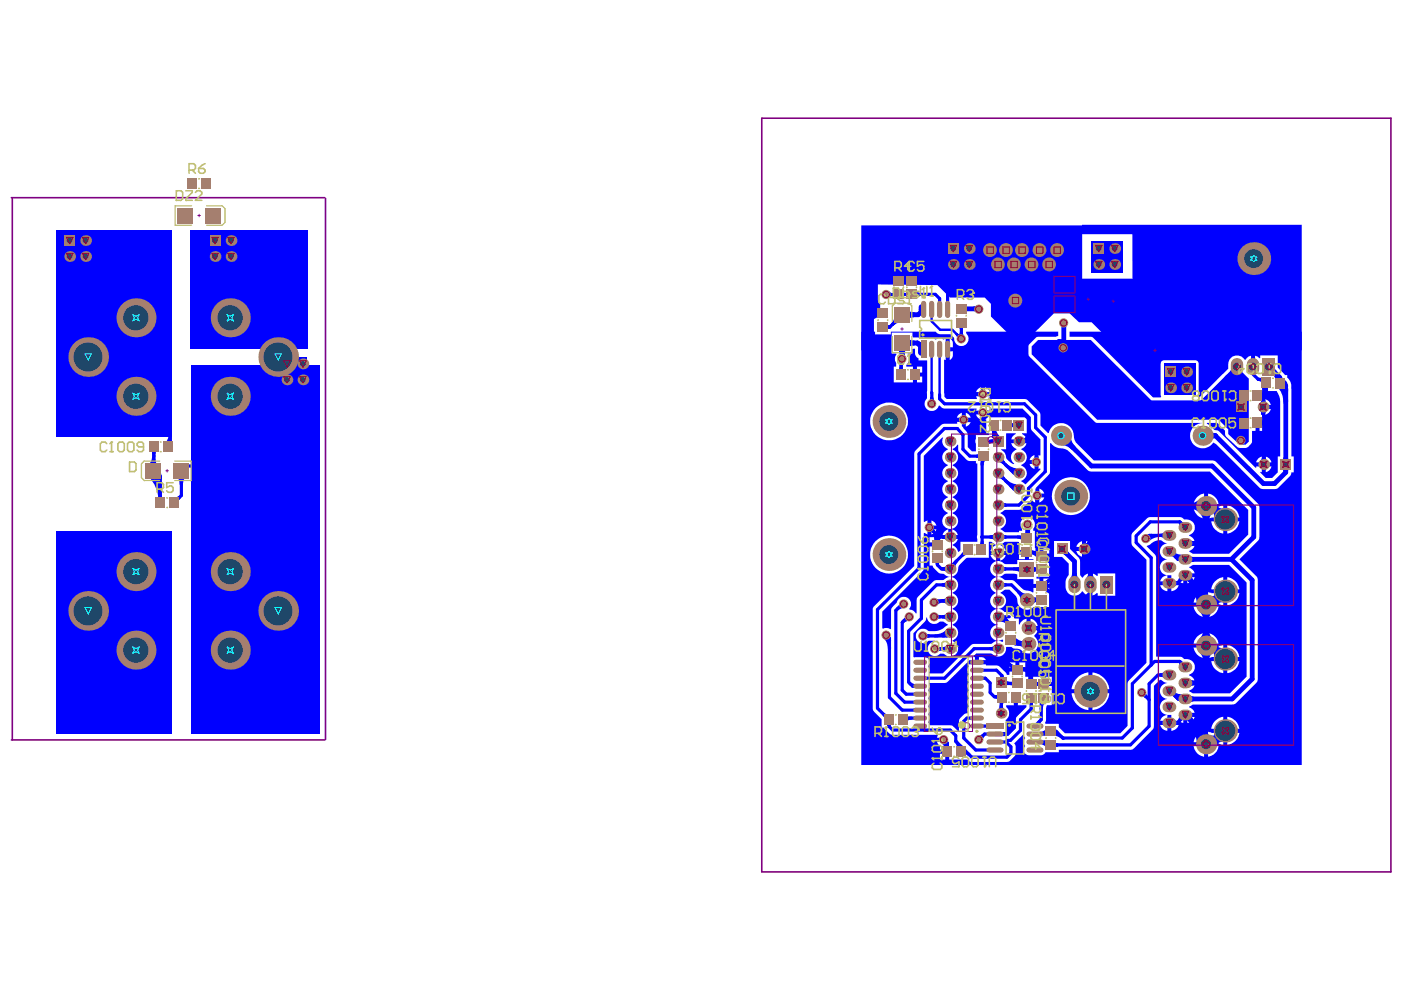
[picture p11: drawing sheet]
<svg xmlns="http://www.w3.org/2000/svg" width="297mm" height="210mm" viewBox="0 0 297 210" stroke-linecap="round" stroke-linejoin="round" font-family="sans-serif">
<g fill="#00f">
<path d="M214.5 147.6h.8v1.6h1.9v.4l-2.2 2.2-.1 2.3-1.6 1.6h-.3l-.1-.2-.1 .3h-2.3v-.9h2.3l.1-2.4-.2-.1a1.77 1.77 0 0 0 .2-2.8v-.4h1.6z"/>
<path d="M182.2 47.7h46.8v11.3h10.6v-9.4h-10.7v-2h46.5v26.6h-38.5l-6-6h-2.6l-2-1.9h-3.3l-4 4h-6l-3.4-3.3v-2.7l-1.3-1.3h-7.3l-2.7-2.7-12.7-.1v3.3l.6 .7v2.6l-1.3 .7v6.7h-2.7z"/>
<path d="M218.3 73.3l1.3-1.4h11.2l12.8 12.9h10.5l7.4-7.3 2.7 2.6v13.3l-.7 .7h-1.2l-2.4-2.2v-1.1l-2.1-2h-25.7l-13.8-13.8z"/>
<path d="M242.7 115.5l-.1 .1 1.7 1.7 .3 .7v20.9h5l.5 .2 .4 .4a1.72 1.72 0 0 1 2.2 1 1.72 1.72 0 0 1-1.1 2.2v.2a1.64 1.64 0 0 1 1.2 1.2h-2v.9h2a1.64 1.64 0 0 1-1.2 1.1v.2l.7 .4h7.9l3.5-3.5v-19.9l-3.7-3.8h-7.7l-.7 .6a1.74 1.74 0 0 1 1.2 1.2h-2v.4h-.4v1.7l-1-.2v-.2h-1.6v-1.3a1.79 1.79 0 0 1-2.1-.6 1.79 1.79 0 0 1 .2-2.2l1.1-.5a1.69 1.69 0 0 1-1.6-1.7 1.69 1.69 0 0 1 1.6-1.7l-.8-.3a1.85 1.85 0 0 0-2.7 .3zM245.9 122.2l1.1-.5v1.3h-1.6zM251.2 122.1l1.6 .1a1.74 1.74 0 0 1-1.6 1.2zM257.1 123a2.59 2.59 0 0 1 1.7-.9v2.6h-2.5a2.72 2.72 0 0 1 .8-1.7zM259.6 122.1a2.96 2.96 0 0 1 2.6 2.6h-2.6zM245.4 123.8h1.6v1.3a1.62 1.62 0 0 1-1.6-1.3zM247.8 123.8l1.6 .1a1.74 1.74 0 0 1-1.6 1.2zM255.6 125.3l.5 .1 .1-.1 .1 .2h2.5v2.6l-.8-.3-.1 .1-.1-.4h-2.2zM253.3 126.1a2.21 2.21 0 0 1 1.4-.8v2.2h-2.2l.2-.6zM259.6 125.5h2.6a2.96 2.96 0 0 1-2.6 2.6zM252.5 128.3h2.2v2.3a2.63 2.63 0 0 1-2.2-2.3zM255.6 128.3h2.2a2.63 2.63 0 0 1-2.2 2.3zM253.3 134.7a2.21 2.21 0 0 1 1.4-.7v2.2h-2.2l.2-.6zM255.6 134a2.64 2.64 0 0 1 2.2 2.2h-2.2zM259.6 136.5a2.98 2.98 0 0 1 2.6 2.5h-2.6zM252.5 137h2.2v2.3a2.63 2.63 0 0 1-2.2-2.3zM255.6 137h2.2l.1-.4 .1 .1 .8-.2v2.5h-2.5l-.1 .2-.1-.1-.5 .2zM256.3 139.9h2.5v2.5a2.89 2.89 0 0 1-2.5-2.5zM259.6 139.9h2.6a2.98 2.98 0 0 1-2.6 2.5z"/>
<path d="M255.4 89.5l-.1 .2 1 .6a1.4 1.4 0 0 0 1.5 .8l7.9 7.9 .1-.1-.1-.2h1.3v1.2l-.3-.1-.1 .2 1.2 1.1h1.3l1.2-1.1v-3.4h.5v-11.6a3.8 3.8 0 0 0-.7-2.3h-1.8v-1.6h-.9v1.6h.2v.6h-1.6v.9h1.6v.3h-.8v3.3h.8v1.3h-1.6v.4h-.4v1.7h-.7v2.2a1.95 1.95 0 0 1-1.4 1.4h-1.2l-.5-.2-2.4-2.2-.2-.3v-1l-1.6-1.6zM267.6 84.5h.1a1.67 1.67 0 0 1 1.2 1.2h-1.3zM267.6 86.6h1.3a1.64 1.64 0 0 1-1.3 1.2zM266.5 89.9h1.1v1.3h-1.1zM266.2 97.1l.8-.5v1.2h-1.3zM267.8 96.6a1.67 1.67 0 0 1 1.2 1.2h-1.2zM267.8 98.7h1.2a1.67 1.67 0 0 1-1.2 1.2z"/>
<path d="M182.2 70.2v91.7h93.2v-91.7h-49.1v1.1h4.5l.5 .2 12.6 12.6h1.7l.1-.2-.1-.3v-6.7a.69 .69 0 0 1 .7-.7h6.6a.69 .69 0 0 1 .7 .7v7.2h.2l6.1-6.1a2.12 2.12 0 0 1 1.8-2.8 1.81 1.81 0 0 1 1.6 .9h.2a1.49 1.49 0 0 1 1.2-.8v2.3h.8v-2.3l.5 .1 .4 .4h.2v-.6h3.7v2.6l1 1a.88 .88 0 0 0 1 .6v.5a3.6 3.6 0 0 1 .9 2.9v13.8h.5v3.4h-.5l-.3 .8-2.6 2.6-.6 .1h-2.4l-.6-.1-9.4-9.4-.6-.4a2.69 2.69 0 0 1-4.6-.1 2.69 2.69 0 0 1 2.3-4h-22.5l-14.3-14.3v-2.2l1.7-1.7h4.1l.5-.2v-.9h-19.5v.3a1.56 1.56 0 0 1-.4 2.6 1.56 1.56 0 0 1-2.2-1.6l-.7-.8h-2.4l-.8-.5h-9.4v.6h-3.4v-.6zM188.7 70.4h4.3v1l1.6 .1 .7-.1 1.4 .2 .4-.1 .8 .3 .6-.2h.6a.63 .63 0 0 0 1 0v4.6h-.4v6.9l.1 .9 .5 .4h6.3l-.1-.5h2.9l-.2 .4 .1 .1 7.7 .1 .4 .1 2.6 2.7 .1 .5v2.3l1.6 1.6 .2-.1 .1-.4a2.73 2.73 0 0 1 3.3-1.6 2.73 2.73 0 0 1 1.9 3.1l.4 .8 3.8 3.9h25.1l.6 .2 9.2 9.2 .1 .6v6.2l-.1 .6-4.1 4.2 3.6 3.5 .3 .5v21.3l-.1 .6-4.7 4.6-.6 .2h-8.4l-.7 .4v.2a1.64 1.64 0 0 1 1.2 1.1h-2v.5h-.4v1.7l-1-.2v-.3h-1.6l-.1-1.2a1.74 1.74 0 0 1-2.3-1.3 1.74 1.74 0 0 1 1.6-2.1 1.69 1.69 0 0 1-1.6-1.7 1.69 1.69 0 0 1 1.6-1.7l-1.6-.7-1.3 1.3v8.8l-.3 .5-4.1 4.1-.5 .2h-15.2v.5h-2.8l-.7 .6h-3.1a1.23 1.23 0 0 1-.5-2l-.3-.8 .3-.9-.3-.6h-.2l-1.8 1.8 .3 .7v1.6l-.3 .5-1.3 1.1h-7.7l-.5-.1-.5-.4h-3.8v-1.7h-.4v-.4h-1.5v-.8l-.5-.5-.2-.4h1.5v-.8h-1.5l.2-.6-10-.1-1.1-1-.2-.4h-.6v-1.8l-1.6-1.6-.3-.7 .1-21.2 .2-.4 8.5-8.5 .1-24.2 5.8-5.8 .5-.1h2.6v-.4h1.1v.9l.3 .1-.1 .2 .9 1.1 .1 3 .9 .9h.9l-.2-2.1 .2-1.3h2.7v-.4h-.5v-2.9h-.3v-1.1h1l-.1 .6h8v3.4h-1.1v.1l.5 .4 .5 .8-3.3-.1a1.76 1.76 0 0 1 1-1.1v-.1h-2v3.4h-1.1v.1l.2 .1a2.6 2.6 0 0 1 1 1.8l.9 .8 .5 .3 .2-.1a1.68 1.68 0 0 1-.7-1.6 1.68 1.68 0 0 1 1.2-1.4l-.7-.5-.5-.8h3.3a1.83 1.83 0 0 1-1.1 1.2l.3 .3a1.69 1.69 0 0 1 .8 1.6 1.69 1.69 0 0 1-1.1 1.5l.3 .3a1.69 1.69 0 0 1 .8 1.6 1.69 1.69 0 0 1-1.1 1.4v.2l.9 .6 3.1-3.2-.1-.2-.3 .1v-2.9l.3 .1 .1-.1v-3.3l-1.9-2-.1-.5v-2.3l-1.8-1.7h-6.9l-.1 .1 .1 .3h-2.9l.1-.4h-6.8l-1.2-.7a1.55 1.55 0 0 1-2.3 .9 1.55 1.55 0 0 1-.2-2.5l.1-7.9h-1.9v-.5h-.1a2.18 2.18 0 0 1-.6-1.9l-.6-.1v1h-.9l.1 .4a2.15 2.15 0 0 1-.5 2.2l.1 .2h1.3v3.3h-4v-3.3h.5v-.8l-.2-.5a1.38 1.38 0 0 1 .3-1.3l-.1-.2h-.9zM200.9 71.6l.4 .2a1.72 1.72 0 0 1 .3 1.7h-.7zM200.9 74.3h.7a1.54 1.54 0 0 1-.7 1.9zM194 77.6h1.1v1.2h-1.1zM194 79.7h1.1v1.2h-1.1zM206.9 82.3l.6-.4v1.1h-1zM208.4 81.9a1.72 1.72 0 0 1 1 1.1h-1zM202.8 87.7l.7-.4v1.1h-1.1zM204.3 87.3a1.72 1.72 0 0 1 1.1 1.1h-1.1zM206.5 87.7h1v1.1a1.49 1.49 0 0 1-1-1.1zM204.3 89.3h1.1a1.72 1.72 0 0 1-1.1 1zM184.1 89.2a4 4 0 0 1 8 0 4 4 0 0 1-8 0zM218.2 96.7l.7-.4v1.1h-1.1zM217.8 98.2h1.1v1a1.49 1.49 0 0 1-1.1-1zM184.1 117.3a4 4 0 0 1 8 0 4 4 0 0 1-8 0zM245.9 151.8l1.1-.5v1.2h-1.6zM251.2 151.7h1.6a1.74 1.74 0 0 1-1.6 1.3zM257.1 152.5a2.59 2.59 0 0 1 1.7-.8v2.5h-2.5a2.76 2.76 0 0 1 .8-1.7zM259.6 151.7a2.98 2.98 0 0 1 2.6 2.5h-2.6zM245.4 153.4h1.6v1.2a1.72 1.72 0 0 1-1.6-1.2zM247.8 153.4h1.6a1.74 1.74 0 0 1-1.6 1.2zM255.6 154.8l.5 .2 .1-.2 .1 .3h2.5v2.5l-.8-.2-.1 .1-.1-.5h-2.2zM253.3 155.6a2.21 2.21 0 0 1 1.4-.8v2.2h-2.2l.2-.6zM259.6 155.1h2.6a2.98 2.98 0 0 1-2.6 2.5zM252.5 157.9h2.2v2.2a2.63 2.63 0 0 1-2.2-2.2zM255.6 157.9h2.2a2.63 2.63 0 0 1-2.2 2.2zM198.9 159.5h1.1v1.2h-1.1z"/>
<path d="M195.4 96.4v14l.2 .1 .6-.4v3l-.6-.3h-.2v7.7l-.3 .4-8.4 8.5v3.5l.1 .1 .3-.1a1.34 1.34 0 0 1 1.2 .2l.2-.1v-4.1l1.2-1.5a1.53 1.53 0 0 1 2.2-1 1.53 1.53 0 0 1 .5 2.4v.2a1.49 1.49 0 0 1 1.4 .8h.1v-2.8l.2-.5 3.5-3.6 1.9-.2a2.17 2.17 0 0 1 2.7-.1 1.69 1.69 0 0 1-.7 2.8l.4 .3a1.69 1.69 0 0 1 .8 1.6 1.69 1.69 0 0 1-1.2 1.5l.4 .3a1.69 1.69 0 0 1 .8 1.6 1.69 1.69 0 0 1-1.2 1.4l.4 .3a1.69 1.69 0 0 1 .8 1.7 1.69 1.69 0 0 1-1.2 1.4l.4 .3a1.7 1.7 0 0 1 .4 2.6 1.7 1.7 0 0 1-2.6-.1h-.7a1.55 1.55 0 0 1-2.6-.3 1.55 1.55 0 0 1 1.4-2.3v-.1h-1.3a1.56 1.56 0 0 1-2.3 .1 1.56 1.56 0 0 1 0-2.3 1.56 1.56 0 0 1 2.3 .1 4.7 4.7 0 0 0 4-1.2 1.88 1.88 0 0 0-1.6-.8 1.59 1.59 0 0 1-1.7 .5 1.59 1.59 0 0 1-1.1-1.3h-.1l-.1 .4-.3 .5-2.4 2.4v5h2.4a1.18 1.18 0 0 1 1 .8 1.18 1.18 0 0 1-.2 1.2l.3 .8-.1 .6 .1 .1h2.7l6.2-6.1 .5-.2h3.5a2.28 2.28 0 0 1 2.4-.4l.2-.1v-.3l-.2-.1a1.68 1.68 0 0 1-2.5-1 1.68 1.68 0 0 1 1.7-2.1 1.69 1.69 0 0 1-1.5-2.4 1.69 1.69 0 0 1 2.8-.3 1.75 1.75 0 0 1 1.7 .3l.4 1.1h1v1.2l.1 .1 .2-.4a1.88 1.88 0 0 1 1.3-.9v2h.4v.4h2l-.3 .7-.5 .5a2.16 2.16 0 0 1-.1 3.4 2.11 2.11 0 0 1-2.8-.4l-1.4-.3-.5-.3h-1.1l-.1 .1a1.72 1.72 0 0 1-1 1.8 1.72 1.72 0 0 1-2-.5h-3.3l-.6 .6 .1 .1h.3v.7h-1.2l-.4 .4v.2h-.2l-4.2 4.1-.5 .1h-3.1l-.1 .2 .1 .5-.3 .8a1.4 1.4 0 0 1 0 1.8l.3 .8-.3 .7a1.4 1.4 0 0 1 0 1.9l.3 .7-.3 .8 .3 .8h4.6l1.4 1.2 .2-.1v-2l.1-.5 1.1-1 .7-.3-.1-.5 .3-1-.3-.7 .3-.8a1.52 1.52 0 0 1 0-1.8l-.3-.8 .3-.8a1.52 1.52 0 0 1 0-1.8l-.3-.8 .3-.8-.3-.4h3.9l.1 .2h2.1l.5 .1 1.4 1.4 .3 .5 .6-.1v-.6h3.3v1.1h.8v1.6h.9v-1.6h1.8v1.6h.5v.4h1.6v4h-1l-.1 .3-.1 2.8-.2 .7 .1 .2h2.8v.7l1.3 1.3h11.7l1.6-1.6v-9.2l.3-.4 3.6-3.7v-21.9l-3-3-.1-.6v-1.6l.2-.5 3.5-3.3h6.5l.5 .1 .4 .4h.6a1.69 1.69 0 0 1 1.7 1.5 1.69 1.69 0 0 1-1.2 1.8l.7 .6 .5 .8h-2v.8h2a1.78 1.78 0 0 1-1.2 1.2l.7 .6h7.7l4.1-4.1v-5.2l-8.1-8.1h-25.4l-.5-.3-4.3-4.2-1.3-.4a2.67 2.67 0 0 1-2.2-1.2l-.1 .1-.1 6.3-2.9 3.1v.1l-.2 .1v2.9l-.9-.5-2 2-.5 .1h-3l-.9 .6 .3 .3a1.69 1.69 0 0 1 .8 1.6 1.69 1.69 0 0 1-1.1 1.5v.1l1.1 .6h2.8v-.3h.6v-.4a1.52 1.52 0 0 1 .2-2.1 1.52 1.52 0 0 1 2.1 0 1.52 1.52 0 0 1 .1 2.1v.4h.3v3.7h1v1.6h.4v.4h1.7v4h-2.7v.4h.6v1.2h-1.3v-1.1h-3.4v-.9l-.7-.2h-1.7a2.43 2.43 0 0 1-2.5 .4 1.7 1.7 0 0 1-.4-2.6 1.7 1.7 0 0 1 2.7 .1l2.5 .1 .1-.9h3.4v-.2h-.9v-1.5h-.4v-.4h-1.7v-1.7h-3l-.9 .7a1.79 1.79 0 0 1 1.1 1.2h-3.3a1.83 1.83 0 0 1 1.2-1.2 1.85 1.85 0 0 0-1.5-.8v3.4l-4.7 .1-1.4 1.3-.4 .6a1.77 1.77 0 0 1-1 1.9 1.77 1.77 0 0 1-2.1-.5l-.9-.1-1.2-1.2-.2-.4h-.6v-4.1h1.6v-.4h.5v-1.5l.5-.1 .1 .4 3.2 .1a1.83 1.83 0 0 1-1.1 1.1l.4 .4a1.66 1.66 0 0 1 .8 1.1l.2 .1 .3-.3v-1.9h3.6v-16.5h-.3v-.5l-1.6-.1-.4-.2-1.6-1.7-.2-1.5h-.2l-1 1a1.7 1.7 0 0 1 1.2 1.6 1.7 1.7 0 0 1-1.2 1.7l.4 .3a1.69 1.69 0 0 1 .8 1.6 1.69 1.69 0 0 1-1.2 1.4l.4 .3a1.69 1.69 0 0 1 .8 1.7 1.69 1.69 0 0 1-1.2 1.4l.4 .3a1.69 1.69 0 0 1 .8 1.7 1.69 1.69 0 0 1-1.2 1.4l.4 .3a1.69 1.69 0 0 1 .3 2.6 1.69 1.69 0 0 1-2.6-.3 1.69 1.69 0 0 1 .9-2.5l-.3-.3a1.69 1.69 0 0 1-.9-1.6 1.69 1.69 0 0 1 1.2-1.4l-.3-.3a1.69 1.69 0 0 1-.9-1.7 1.69 1.69 0 0 1 1.2-1.4l-.3-.3a1.69 1.69 0 0 1-.9-1.7 1.69 1.69 0 0 1 1.2-1.4l-.3-.3a1.69 1.69 0 0 1-.9-1.6 1.69 1.69 0 0 1 1.2-1.5l-.3-.3a1.64 1.64 0 0 1-.7-2.2l-.1-.1zM219.9 103.4a1.67 1.67 0 0 1 1 1h-1zM219.9 105.3h1a1.67 1.67 0 0 1-1 1zM253.3 105.2a2.21 2.21 0 0 1 1.4-.8v2.2h-2.2l.2-.6zM255.6 104.4a2.64 2.64 0 0 1 2.2 2.2h-2.2zM222.5 105a4 4 0 0 1 8.1 0 4 4 0 0 1-8.1 0zM259.6 106.9a2.96 2.96 0 0 1 2.6 2.6h-2.6zM252.5 107.5h2.2v2.2a2.63 2.63 0 0 1-2.2-2.2zM255.6 107.5h2.2l.1-.4 .1 .1 .8-.3v2.6h-2.5l-.1 .2-.1-.1-.5 .1zM197.1 110.1a1.67 1.67 0 0 1 1 1.1h-1zM256.3 110.3h2.5v2.6a2.89 2.89 0 0 1-2.5-2.6zM259.6 110.3h2.6a2.96 2.96 0 0 1-2.6 2.6zM197.1 112h1a1.67 1.67 0 0 1-1 1.1zM199.8 112.4l.8-.4v1.2h-1.2zM201.5 112a1.7 1.7 0 0 1 1.1 1.2h-1.1zM196.7 113.7h1.2v1.1h-1.2zM228.1 114.9l.8-.4v1.2h-1.2zM229.8 114.5a1.67 1.67 0 0 1 1.2 1.2h-1.2zM220.7 116h1.3v1.1h-1.3zM227.7 116.6h1.2v1.2a1.67 1.67 0 0 1-1.2-1.2zM229.8 116.6h1.2a1.64 1.64 0 0 1-1.2 1.2zM223 114.5h3.4v1.7l1.8 1.7 .3 .6v3.1l.4 .6h.2a1.63 1.63 0 0 1 1.2-.8v4.6a1.63 1.63 0 0 1-1.2-.9h-.2a1.88 1.88 0 0 1-2.1 .9 1.88 1.88 0 0 1-1.4-1.8 2.87 2.87 0 0 1 .7-2.5v-2.4l-1.4-1.5h-1.7zM215.6 117.2h1.2v1.1h-1.2zM209.5 117.4h1.3l-.1 1.2a1.7 1.7 0 0 1-1.2-1.2zM211.6 117.4h1.2a1.73 1.73 0 0 1-1.2 1.2zM210 122.6a1.78 1.78 0 0 1 2.6 .1l1.9 .2 2 1.9 1.5 .3 .5 .3 .1-.1v-.9h3.4v4h-3.3a2.08 2.08 0 0 1-2.4 .4 2.08 2.08 0 0 1-1.1-2.2l-.3-.6-1.3-1.2h-1l-.9 .7a1.69 1.69 0 0 1 .8 2.6 1.69 1.69 0 0 1-2.7 0 1.69 1.69 0 0 1 .9-2.6v-.1a1.69 1.69 0 0 1-.7-2.8zM220.7 122.4h1.3v1.2h-1.3zM231.1 121.4l1 .5 .1-.1v-.5h3.7v4.8h-3.7v-.6l-.1-.1-1 .6zM218 130.9l.7 .3a1.88 1.88 0 0 1 .9 1.3h-1.6zM207.1 139l1.1 .2 .4 .5h-1.5zM213.6 140.2h1.2v1.1h-1.2zM215.7 140.2h1.2v1.1h-1.2zM221.3 143.2h1.2v1.1h-1.2zM227.9 143.4a3.9 3.9 0 0 1 2.4-1.1v3.5h-3.6v-.2a4.2 4.2 0 0 1 1.2-2.2zM231.1 142.3a3.9 3.9 0 0 1 3.6 3.5h-3.6zM226.7 146.7h3.6v3.6a4 4 0 0 1-3.6-3.6zM231.1 146.7h3.6a3.9 3.9 0 0 1-3.6 3.6z"/>
</g>
<g fill="none" stroke="#00f" stroke-width=".68">
<path d="M187.5 62.3h.1M190.8 66.6l-2.6 2.6h-1.4M190.8 75.9l-.2 .3v3.1M192.9 62.3h5l.9 .9v2.3M193.6 79.3v6.1l3.4 3.4h6.9M200.5 61.5v4M203.4 68.3v3.4M225 73.6v1l10.5 10.5h18.7l7.5-7.5v7.7l.9 .8v7.1M265.1 79.2l1.1 1.1h.9l.8 .8-.5 .4v16.8M32.6 94.6v4.9l1.3 1.3v5.6M36 91.9v2.1l-.5 .6M40.4 98.6h-1l-1 1v5.3l-1.6 1.5"/>
<path d="M197.1 83.1h.1M197.1 83.1v2.3M198.8 83.5v.9l1 1h16.9l2.4 2.4v2.7l2 2v7.3l-3.5 3.5v1.6l-2 2h-4.4M200.5 80.4l3 3h4.5M208 87.3h8.3l1.3 1.3v3.8l-1.5 1.5M209.5 87.3l-1.7 1.7h-3.9M210.2 90v2.4l1 1h-3.9M211.2 96.7l3.3 3.4h1.1M213.1 90h2.5M215.6 93.4h1.7l2 2v2.4h-.4M261.7 83.8h1.4M196.6 111.6l1.4 1.4v1.6l.9-1h2.1"/>
<path d="M204.3 116.7l-3.3 3.3v.4h-1.8l-.9-.9v-1.4M207.2 116.6l.6-.6v-19.5h-2.6l-1.5-1.4v-3.1l-1.2-1.3h-2.7l-5.4 5.3v24.2l-8.8 8.8v20.9l2.5 2.4v1.4l.8 .8h12.1l1.2 1.2v1.1l3.4 3.4h7.4l.9-.8v-1.4l-1-1M207.7 113.6h9.3M211.2 100.1l3.3 3.4h1.1M219.5 104.9v12.2M220.3 117.6l.5-.5v.5l1.5 1.5v3.3l-1.6 1.6 1.6 1.5v7.7l-1.3 1.4M220.3 117l-3-.2-.3 .2h-5.8M229.4 116.2l1.2 1.3M247.1 113.6l.3-.3h-4.3l-.7 .7M247.4 116.7l1.8 1.7h1.6M250.8 111.6l-1.2-1.2h-6.2l-3 3v1.4l3.2 3.2v22.7M187.5 134.4l.7 .7v12.5l2.7 2.7h3.8"/>
<path d="M191.2 127.8h-.3l-1.4 1.4v17.5l1.9 1.9h3.3M192.4 130.5h-.3l-1.2 1.2v14.3l.8 .9h3M197.6 130.5h3.4M201 137.3h-3.2M201 133.9l-.7 .7h-5M201 123.8h-2.8l-3.3 3.2v3.8l-2.7 2.7v10.8l.9 .9h1.6M201 127.1h-3.7l.3 .4M211.2 123.8h2.8l3.1 3h3.2M211.2 120.4h5.9M211.2 137.3h-5.1l-6.3 6.2h-5.1M212.2 130.5l2.4 2.4M212.5 130.5h1"/>
<path d="M213.9 135.3l.9 .9h2.8M217.6 132.9h1.7l1.7 1.7M220.3 120.5h-3M221 134.6v4.7l-3.1 3v2.2l.3 .3h2.7M230.6 123.5l.3 .2v1.5l-5.5 5.5h-3.1M250.8 121.7l-1.7 1.7h-1.7M194.7 153.6l.8 .9M194.7 151.9h-3.4l-.3 .4M199.7 156.5l.7 .7v1.8M206.7 140.1h6.4l1.4 1.4h2.2l1 1M206.7 143.5h1.8l1 1v2l.9 1h.9l.5 .5v2.6l-.3 .4M206.7 141.8h4.1l1.2 1.2v1.6h3.2"/>
<path d="M206.7 151.9h-2.1l-.7 .7v3.6l2.5 2.5h4.1M206.7 153.6h3.8M210.5 157h2.4M211.5 144.1l.3 .4M214.9 148.6v2l-.4 .3v3.1l-1.3 1.3h-4.9l-1.2 1.2M218.2 147.7v2.3l-2.3 2.3v2.2l-2.1 2.2h-.6l-.3 .3M220.3 147.8v4.5l-1.4 1.3M241.6 146.5l1.5 1.6M247.4 146.2l1.8 1.7h1.6M247.4 142.8h-2.4l-1.9 1.9v9l-3.9 3.9h-16.9l-.6-.6h-2.8M250.8 141.1l-1.2-1.1h-5.3l-4.7 4.7v9.3l-2.2 2.2h-12.5l-1.5-1.5h-1.1l-.6 .6h-2.8M250.8 151.3l-1.7 1.7h-1.7"/>
</g>
<g fill="none" stroke="#00f" stroke-width="1">
<path d="M194.8 74.4v-1.1l-.7-.7h-3.3v3.3M194.9 64.9v1.1l-.6 .6h-3.5M203.4 65.4h3.7M225.1 68.3v4h-1.1l-1.2 1.2M268.5 77.6l2.3 2.3v1.2l1.2 1.2v17.7l-2.3 2.3h-2.4l-10.2-10.1h-2.7M224.5 92.2l6.4 6.4h25.6l8.8 8.8v6.2l-4.8 4.8M266 89.5h1.4M266 83.8h1.4M217.4 110.9v2.8l-.1 .2M224.7 116.2l2.6 2.6v3.9M230.7 116.2v7.5M250.8 118.4h9.7"/>
<path d="M255.2 107.1v6.5l-1.4 1.4h-3M259.2 109.9l-2.8-2.8h-17.9l-9.1 9.1M260.5 118.4l4.4 4.3v21l-4.2 4.2h-9.9M250.8 121.7l4.4 4.4v16.2l-2.3 2.2h-2.1M255.2 136.6h1.2l2.8 2.9M259.2 125.1l-2.8 2.8h-1.2M250.8 151.3l4.4 4.4v1.8h1.2l2.8-2.9"/>
</g>
<path d="M185.5 59.4v5.5l1.3 1.4M187.5 62.3h5.4M197.1 65.5v2.5l1.8 1.8h2.6l1.9 1.9M197.1 73.9v9.2M198.8 73.9v9.6M200.5 73.9v6.5M225.1 68.3h.1" fill="none" stroke="#00f" stroke-width=".51"/>
<path d="M48.3 94.1l-5.2 5.2" fill="none" stroke="#00f" stroke-width="1.7"/>
<path d="M48.3 90.7l-6.5 6.5" fill="none" stroke="#00f" stroke-width="2"/>
<g fill="#00f">
<path d="M230.9 51h6.7v6.7h-6.7z" fill-rule="evenodd"/>
<path d="M58.9 75.5h6v6.1h-6z" fill-rule="evenodd"/>
<path d="M53.8 77.2h8.8v4.4h-8.8z" fill-rule="evenodd"/>
<path d="M246.3 76.9h6.6v6.7h-6.6z" fill-rule="evenodd"/>
<path d="M12 112.4h24.4v42.8h-24.4z" fill-rule="evenodd"/>
<path d="M12 48.8h24.4v43.6h-24.4z" fill-rule="evenodd"/>
<path d="M40.3 48.8h24.8v25.1h-24.8z" fill-rule="evenodd"/>
<path d="M40.4 77.2h27.3v78h-27.3z" fill-rule="evenodd"/>
</g>
<g fill="none" stroke="#00f" stroke-width="1">
<path d="M191.6 71.9l.6 .4 1.1 .3a2.47 2.47 0 0 0-2.5 2.4l-.1-.7-.6-1M191.6 65.9l1 .6 .7 .1-1.1 .3-.6 .4M194.1 72.6a1.05 1.05 0 0 0 1.3 .1M194.8 74.3l.4 .4M194.8 73.2l.2 .4 .3 .1M195.4 72.6l-.4 .6-.2 .8M195.4 73.8a.98 .98 0 0 0-.6 .9M195.4 73.8a.74 .74 0 0 0-.6 .7M206.1 65.3l.8 .3M225.1 72.5l-.4 .9M268.5 78.8l1.3 .3 .7 .5M269.5 78.6a3.3 3.3 0 0 1 .9 2.3"/>
<path d="M224.5 93.7l1.4 .2 1.1 .8M226 92.2l.3 1.4 .8 1.1M255.7 91.4l.5 .5 .9 .3-.6 .1-.8 .7M270.5 81.4l.7 .9 .5 1 .3 1.7M270.8 81.5a1.32 1.32 0 0 1 1.2 1.3M270.8 81.6l.8 .3M270.8 80.5a1.25 1.25 0 0 1 1.2 1.3M271.3 80.7l.6 1.1 .1 .8M271.7 98.6l.3 .9 .4-.9M271.7 97.9l.3-.8 .4 .8M217.4 112.9l-.3 .7M224.7 116.7l.9 .3"/>
<path d="M225.2 116.2l.4 .8M229 116.5l.8 1 .6 1.2 .3 1.9M229.4 115.7l.8-.4-.3 .9M229.7 115.8a3.4 3.4 0 0 1 1 2.4M230.4 115.1l.3 .6M251.5 118l.8 .4-.8 .3M251.5 114.6l.8 .4-.8 .3M251.6 107.1a3.6 3.6 0 0 1 3.6 3.6M254.1 106l-1.2 .8-1.3 .2M255.2 107.6l1.5 .3 1.4 .8M256.2 108.1l-.7 1.2-.3 1.4M256.4 107.1l1.2 .8 1.5 .2"/>
<path d="M256.4 107.1l.8 1.2 .2 1.5M227.3 121.5l-.1 .6-.4 .6M227.3 121.5l.2 .6 .3 .6M230.7 121.5l-.1 .6-.4 .6M230.7 121.5l.1 .6 .4 .6M251.4 122.3a8 8 0 0 1 2.3 5.6M251.6 121.7l.2 .8 .4 .6M253.1 124l.7 1 .6 1.1 .3 1.8M254.1 137.7l.8 1.1 .3 1.4M254.1 129l.8 1.2 .3 1.3M254.8 125.7l.8 1.3 .1 .9M255.2 133l-.3 1.4-.8 1.1"/>
<path d="M255.2 133l.3 1.4 .7 1.1M255.2 137.1l1.5 .3 1.4 .9M256.2 137.7l-.7 1.1-.3 1.4M256.2 129l-.7 1.2-.3 1.3M257.4 126.9a2.13 2.13 0 0 1-2.1 .6M257.4 125.2l-.2 1.5-.8 1.3M258.6 125.7a3.1 3.1 0 0 1-3 .8M259.1 137.7l-1.5-.3-1.2-.8 .8 1.3 .2 1.4M259.1 126.9l-1.5 .2-1.2 .8M251.4 151.8a8 8 0 0 1 2.3 5.7M251.5 147.5l.8 .4-.8 .3M251.5 144.2l.8 .3-.8 .4"/>
<path d="M251.6 151.3l.2 .7 .4 .7M253.1 153.6l.7 .9 .6 1.2 .3 1.8M254.8 155.3l.8 1.2 .1 1M257.4 156.5a2.13 2.13 0 0 1-2.1 .5M257.4 154.8l-.2 1.5-.8 1.2M258.6 155.3a3.1 3.1 0 0 1-3 .7M259.1 156.4l-1.5 .3-1.2 .8"/>
</g>
<g fill="none" stroke="#00f" stroke-width=".68">
<path d="M187.3 68.8l.9 .4-.9 .4M189.7 66.6l-.2 .9-.7 1.2 .7-.6 1.3-.3M190.3 78.8l.3-1 .1 .5 .3 .5M191.2 76.3l-.4 .6-.2 .8M193.2 79.7l.4 .9M193.4 61.9l.9 .4M193.9 79.7l-.3 .9M194.3 62.2l-.9 .4M203 68.6l.4 .9 .4-.9M203 71.3l.4-.8 .3 .8M224.8 73.6l.1 .7 .4 .6M225.5 73.6l.2 1.3 .8 1.2"/>
<path d="M260.9 78.1l-.3 .6M261.1 78.7l.5 .7 .1 .7 .2-.7 .4-.7M261.7 78.9a3.3 3.3 0 0 0-2.3 1M261.7 78.3l-.6 .1-.5 .4M32 100a6.4 6.4 0 0 1 1.9 4.5M32.2 95.1l.4 .9M32.5 99.5a4.8 4.8 0 0 1 1.4 3.4M32.6 97.2l.2 1 .4 .6M32.6 97.9l-.2 .7-.4 .6M32.6 96.3l-.3 1.3-.8 1.2M32.9 95.1l-.4 .9M33 99l.6 .9 .3 1.4"/>
<path d="M36 93.4l-.1 .6-.3 .5M36 91.9l-.3 1.4-.6 .7M196.8 85.1l.3-.9 .4 .9M203.5 88.5l-.8 .3 .8 .4M204.3 88.5l.5 .3 .7 .2M207.6 83.1l-.9 .3 .9 .4M207.6 96.2l-.4 .2-.5 .1 .9 .4M208.3 86.9l.9 .4-.9 .4M208.4 96.9l-.5 .7-.1 .7M209.8 90.5l.4 .9a2.53 2.53 0 0 0 1 2M210.1 93.4l-.8 .1-.6 .5M210.2 90a3.7 3.7 0 0 0 1.4 2.9"/>
<path d="M210.6 90.5l-.4 .9M210.7 92.9l-.5 .4-.6 .1 .6 .1 .5 .3M211.2 97.4l.6 .1 .5 .4M211.8 96.7l.2 .7 .3 .5M212.7 98.3l1.3 .9 1.6 .3M213.5 89.6l.9 .4-.9 .4M213.9 99.4l.6 .5 1.1 .2M215.1 89.5l-.5 .4-.6 .1 .6 .1 .5 .4M216 92.9l.5 .4 .7 .1-.7 .1-.5 .3M216.6 93.4a.74 .74 0 0 1-1 0M217.1 92.9a.78 .78 0 0 1-1.1 0M218.9 97.4l.4-.9 .3 .9"/>
<path d="M261.7 84.8a1.45 1.45 0 0 0 .9 1.3M261.7 83.8a1.92 1.92 0 0 0 1.1 1.7M262.1 86.6l.3 .5 .2 .6 .1-.6 .3-.5M262.2 92.8l.4-.8 .3 .8M262.6 86.7l.1 1 .8 1.3M262.6 88.3l.1 .6 .3 .5M262.8 83.4l-1 .4 1 .3M263 89.5l-.3 .5-.1 .6M263.5 90l-.8 1.3-.1 1M266.2 80.3a1.25 1.25 0 0 1 1.2 .8M266.7 86.6a2.13 2.13 0 0 1 .7 1.5M266.9 97.8l.3-.5 .2-.7 .1 .7 .4 .5"/>
<path d="M267.2 80.3l.5 .2 .3 .4M267.4 84.1a2.13 2.13 0 0 1-.7 1.5M267.4 84.8l.3 .8M267.7 86.6l-.3 .8M267.7 81.1l-.3 .9M268.2 81.6l-.5 .7-.3 1.4M31.5 100.4a8.1 8.1 0 0 1 2.4 5.8M33.9 105l.4 .9M33.9 105l-.4 .9M37.5 100.5l.6 .7 .3 1.3 .1-.9 .7-1.1M37.6 105.6l-.2 .6M37.9 105.2l-.5 .4-.6 .1"/>
<path d="M197.1 111.6l.4 .9-.9-.4M197.9 118.5l.4 .9 .4-.9M198 113.4l.1 .8 .5 .6M198.7 113.9a1.38 1.38 0 0 0-.4 1.3M200.6 119.9l-.6 .4-.6 .1 .6 .1 .6 .3M200.6 113.2l-.6 .3-.6 .1 .6 .1 .6 .4M201.6 119.5l-.6 .2M202.4 118.7l-.6 .9-.1 .8M204.2 116.5l-.3 .7M204.7 117l-.6 .1-.5 .4M207.8 114.6l-.1 .7-.4 .5M207.8 115.2l.2 .6"/>
<path d="M210.7 113.2l-.5 .3-.6 .1 .6 .1 .5 .4M211.2 100.8l.6 .1 .5 .4M211.6 119.9l.5 .4 .7 .1-.7 .1-.5 .3M211.6 116.5l.5 .4 .7 .1-.7 .1-.5 .4M211.6 106.4l.5 .4 .7 .1-.7 .1-.5 .3M211.6 113.2l.5 .3 .7 .1-.7 .1-.5 .4M211.8 100.1l.2 .6 .3 .5M212.7 101.7l1.3 .9 1.6 .3M213.9 102.8l.6 .4 1.1 .3M215.3 113.6l.8 .2 .6 .4M216.5 119.8l-.6 .4-.8 .2M216.7 116.4l-.6 .5-.8 .1"/>
<path d="M217.5 116.8a3.3 3.3 0 0 1 2.3 1.1M217.8 116.5l.9 .4M218 119.8l.6 .4 1.1 .3M218.6 116.9l-.9 .3M219.1 105.2l.4 .9 .3-.9M219.1 116.9l.6 .2 .6 .4M219.5 114.6l.2 1.4 .8 1.2M219.5 116.2l.1 .8 .5 .7M220.4 118.1a2.17 2.17 0 0 1 1.6 .7M230 116.2l.2 .6 .3 .5-.5-.3-.6-.2M243.7 113.3l-.8 .1-.6 .4M245.3 113.3l-1.3 .3-1.2 .7"/>
<path d="M246.6 112.8l-.5 .4-.6 .1 .6 .1 .5 .4M247.5 116.7l1.4 .8 1.5 .2M247.7 117.3l.9 .4M248.4 116.7l.1 .7 .5 .7M248.6 117.7l.7 .5 1.2 .2M249.6 110.4l.3 .5-.1 .5M249.9 118l-.7 .4 .7 .3M249.9 110.7l.6 .2M187.1 134.7l.8 1.2 .3 1.3M187.6 134.3l.4 .6 .2 .7M191.2 128.3l-.8 .2-.6 .4M192.4 131l-.8 .2-.6 .4"/>
<path d="M195.6 134.2l.9 .4-.9 .3M198 130.2l.9 .3-.9 .4M198.1 136.9l.9 .4-.9 .3M199.5 137.3l.6 .1 .5 .3M199.7 127.1l-.8 .1-.9 .6M200.6 130l-.6 .4-.6 .1 .6 .1 .6 .4M200.6 123.3l-.6 .3-.6 .2 .6 .1 .6 .3M200.6 126.7l-.6 .3-.6 .1 .6 .2 .6 .3M200.6 133.4l-1.3 .9-1.5 .3M200.6 136.8l-.6 .4-.6 .1M201 133.9l-.9 .5-.7 .2M210.7 136.8l-.5 .3-.6 .2 .6 .1 .5 .3"/>
<path d="M211.2 131.1l1.5 .4 1.3 .8M211.2 130.5l.7 .1 1 .6M211.6 123.3l.5 .3 .7 .2-.7 .1-.5 .3M212.6 130.9a2.13 2.13 0 0 1 .6 1.5M213.9 135.5l1.1 .6 .8 .1M214.4 135l1.4 .9 1.7 .3M214.5 120.4l.9 .1 1.1 .7M215.5 125.3l.6 .9 .1 .8M215.5 125.3l1 .6 .8 .1M216.9 135.5l-1 .6-.7 .1 1.1 .3 .6 .4M218 126.3l.6 .4 .7 .1M218.5 132.4l.3 .3 .5 .2-.5 .1-.3 .4"/>
<path d="M218.7 126.8l.6 .1 .5 .4M218.9 120.5l.9 .4M219.8 120.5l-1.2 .3-.6 .4M219.8 126.5l-.7 .3M219.8 120.1l-.9 .4M220.1 126.9l-.9 .1-1.2 .7M220.4 124.5l.8 .2 .7 .4M221.9 122.9l-.7 .4-.8 .2M248.2 123l.4 .3 .5 .1-.5 .1-.4 .3M249.6 140l.3 .4-.1 .5M249.8 121.8a1.86 1.86 0 0 1-.5 1.4M250.5 122.4l-.6 .2"/>
<path d="M187 151.1l.5 .4 .6 .1M187.3 151.5l.2 .6M187.7 152.8l.4 .9M188.4 152.8l-.4 .9M192.5 144.6l.6 .4 .7 .1M192.8 151.9l-.8 .2-.6 .4M199.3 156.9a2.9 2.9 0 0 1 1.1 2.2M199.8 156.4a1.72 1.72 0 0 1 .6 1.3M200 158.5l.4-.9 .1 .5 .3 .4M202.2 156.8a2.19 2.19 0 0 1 .6 2M203.1 157.8l.3 .5 .1 .6M203.3 159l.8 .1 1 .6"/>
<path d="M207.1 156l.9-.4-.4 .9M210.7 147.5l.9 .3M211.6 147.1l-1 .4M211.6 148.1l.2 .6M211.8 149.3l-.1 .6-.3 .6M211.8 149.4l.2 .6 .3 .5M212 143l-.2 .5-.3 .4M212 143.3a1.84 1.84 0 0 0 2.1 1.3l.6 .4M212.3 148.1l-.3 .5-.2 .6M213 144.6l-.7 .3M213.6 140.5a2.17 2.17 0 0 0 1.5 .7M214.5 148.1l.4 .9 .4-.9"/>
<path d="M214.7 144.3l-.9 .4M215.7 141.3l.5 .2M216.7 141.5l-.5 .1-.4 .4M217.8 148l.4 .9M217.9 143.7l-.2 .7M217.9 143.2l.1 .6 .4 .6M218.5 148l-.4 .9M218.6 144.4l1 .4M219.1 153.5l-.1 .3M219.4 157a3.4 3.4 0 0 1 2.4 1M219.5 144.7l.9 .4M219.6 144.7l-1 .4"/>
<path d="M220 152.6l-.3 .5-.1 .6M220.4 144.4l-.9 .4M221.1 157l.6 .1 .6 .4M221.1 148.1l-.5 .6-.3 1.3M221.8 154.3a3.4 3.4 0 0 1-2.4 1M222.3 154.8l-.6 .4-.6 .1M222.5 155.2l1.3 .3 1.2 .8M222.5 154.6l.7 .1 .6 .4M222.8 157.3l.9 .4M223.7 157.6l-.9 .4M242.1 146.5l.4 .9-.9-.3M246.6 142.4l-.5 .3-.6 .1 .6 .2 .5 .3"/>
<path d="M247.5 146.2l1.4 .8 1.5 .2M247.7 146.8l.9 .4M248.2 152.5l.4 .3 .5 .2-.5 .1-.4 .3M248.4 146.2l.1 .8 .5 .6M248.6 147.2l.7 .5 1.2 .2M249.8 151.3a1.86 1.86 0 0 1-.5 1.5M249.9 147.5l-.7 .4 .7 .4M249.9 140.2l.6 .3M250.5 151.9l-.6 .3"/>
</g>
<path d="M185.5 65l.4 .6 .1 .7M185.8 65.3l.9 .4M187.9 61.9l1 .4M188.5 62.2l.6 .2 .5 .3M189 62.3l-.6 .1-.5 .3M189.6 61.8l-.5 .4-.6 .1M190.7 61.8l.5 .4 .6 .1M191.3 62.2l.6 .2 .4 .3M191.8 62.2l-.6 .2-.5 .3M192.3 61.8l-.4 .4-.6 .1M202.4 70.7l.3 .5 .1 .5M202.4 70.7l.4 .3 .6 .1" fill="none" stroke="#00f" stroke-width=".51"/>
<circle cx="214.8" cy="63.6" r="1.33" fill="#808080"/>
<circle cx="214.8" cy="63.6" r="1" fill="#a6968d"/>
<circle cx="223.6" cy="52.9" r="1.33" fill="#808080"/>
<circle cx="223.7" cy="52.9" r="1" fill="#a6968d"/>
<circle cx="221.9" cy="56" r="1.33" fill="#808080"/>
<circle cx="222" cy="56" r="1" fill="#a6968d"/>
<circle cx="218.2" cy="56" r="1.33" fill="#808080"/>
<circle cx="218.3" cy="56" r="1" fill="#a6968d"/>
<circle cx="214.5" cy="56" r="1.33" fill="#808080"/>
<circle cx="214.5" cy="56" r="1" fill="#a6968d"/>
<circle cx="211.1" cy="56" r="1.33" fill="#808080"/>
<circle cx="211.2" cy="56" r="1" fill="#a6968d"/>
<circle cx="209.4" cy="52.9" r="1.33" fill="#808080"/>
<circle cx="209.5" cy="52.9" r="1" fill="#a6968d"/>
<circle cx="212.8" cy="52.9" r="1.33" fill="#808080"/>
<circle cx="212.8" cy="52.9" r="1" fill="#a6968d"/>
<circle cx="216.2" cy="52.9" r="1.33" fill="#808080"/>
<circle cx="216.2" cy="52.9" r="1" fill="#a6968d"/>
<circle cx="219.9" cy="52.9" r="1.33" fill="#808080"/>
<circle cx="219.9" cy="52.9" r="1" fill="#a6968d"/>
<circle cx="241.6" cy="146.5" r=".84" fill="#808080"/>
<circle cx="241.6" cy="146.5" r=".47" fill="#a6968d"/>
<circle cx="242.4" cy="114" r=".84" fill="#808080"/>
<circle cx="242.4" cy="114" r=".47" fill="#a6968d"/>
<circle cx="197.7" cy="137.3" r=".84" fill="#808080"/>
<circle cx="197.7" cy="137.3" r=".47" fill="#a6968d"/>
<circle cx="191.2" cy="127.8" r=".84" fill="#808080"/>
<circle cx="191.2" cy="127.8" r=".47" fill="#a6968d"/>
<circle cx="195.2" cy="134.6" r=".84" fill="#808080"/>
<circle cx="195.2" cy="134.6" r=".47" fill="#a6968d"/>
<circle cx="197.6" cy="127.5" r=".84" fill="#808080"/>
<circle cx="197.6" cy="127.5" r=".47" fill="#a6968d"/>
<circle cx="197.6" cy="130.5" r=".84" fill="#808080"/>
<circle cx="197.6" cy="130.5" r=".47" fill="#a6968d"/>
<circle cx="196.6" cy="111.6" r=".84" fill="#808080"/>
<circle cx="196.6" cy="111.6" r=".47" fill="#a6968d"/>
<circle cx="207.1" cy="65.4" r=".84" fill="#808080"/>
<circle cx="207.1" cy="65.4" r=".47" fill="#a6968d"/>
<circle cx="203.4" cy="71.7" r=".84" fill="#808080"/>
<circle cx="203.4" cy="71.7" r=".47" fill="#a6968d"/>
<circle cx="225" cy="68.3" r=".84" fill="#808080"/>
<circle cx="225" cy="68.3" r=".47" fill="#a6968d"/>
<circle cx="190.8" cy="75.9" r=".84" fill="#808080"/>
<circle cx="190.8" cy="75.9" r=".47" fill="#a6968d"/>
<circle cx="224.9" cy="73.6" r=".84" fill="#808080"/>
<circle cx="224.9" cy="73.6" r=".47" fill="#a6968d"/>
<circle cx="207.1" cy="156.5" r=".84" fill="#808080"/>
<circle cx="207.1" cy="156.5" r=".47" fill="#a6968d"/>
<circle cx="199.6" cy="156.5" r=".84" fill="#808080"/>
<circle cx="199.6" cy="156.5" r=".47" fill="#a6968d"/>
<circle cx="192.4" cy="130.5" r=".84" fill="#808080"/>
<circle cx="192.4" cy="130.5" r=".47" fill="#a6968d"/>
<circle cx="187.5" cy="134.4" r=".84" fill="#808080"/>
<circle cx="187.5" cy="134.4" r=".47" fill="#a6968d"/>
<circle cx="203.9" cy="88.8" r=".84" fill="#808080"/>
<circle cx="203.9" cy="88.8" r=".47" fill="#a6968d"/>
<circle cx="197.1" cy="85.4" r=".84" fill="#808080"/>
<circle cx="197.1" cy="85.4" r=".47" fill="#a6968d"/>
<circle cx="207.9" cy="87.3" r=".84" fill="#808080"/>
<circle cx="207.9" cy="87.3" r=".47" fill="#a6968d"/>
<circle cx="207.9" cy="83.4" r=".84" fill="#808080"/>
<circle cx="207.9" cy="83.4" r=".47" fill="#a6968d"/>
<circle cx="219.2" cy="97.8" r=".84" fill="#808080"/>
<circle cx="219.2" cy="97.8" r=".47" fill="#a6968d"/>
<circle cx="219.4" cy="104.9" r=".84" fill="#808080"/>
<circle cx="219.4" cy="104.9" r=".47" fill="#a6968d"/>
<circle cx="217.4" cy="110.9" r=".84" fill="#808080"/>
<circle cx="217.4" cy="110.9" r=".47" fill="#a6968d"/>
<circle cx="262.5" cy="93.2" r=".84" fill="#808080"/>
<circle cx="262.5" cy="93.2" r=".47" fill="#a6968d"/>
<circle cx="187.5" cy="62.3" r=".84" fill="#808080"/>
<circle cx="187.5" cy="62.3" r=".47" fill="#a6968d"/>
<circle cx="201" cy="133.9" r="1" fill="#808080"/>
<circle cx="201" cy="133.9" r=".61" fill="#1f4769"/>
<circle cx="201" cy="120.4" r="1" fill="#808080"/>
<circle cx="201" cy="120.4" r=".61" fill="#1f4769"/>
<circle cx="201" cy="106.9" r="1" fill="#808080"/>
<circle cx="201" cy="106.9" r=".61" fill="#1f4769"/>
<circle cx="201" cy="93.4" r="1" fill="#808080"/>
<circle cx="201" cy="93.4" r=".61" fill="#1f4769"/>
<path d="M210.8 143.4h2v2h-2z" fill-rule="evenodd" fill="#808080"/>
<circle cx="211.8" cy="144.5" r=".54" fill="#1f4769"/>
<circle cx="211.8" cy="150.9" r="1" fill="#808080"/>
<circle cx="211.8" cy="150.9" r=".54" fill="#1f4769"/>
<circle cx="201" cy="137.3" r="1" fill="#808080"/>
<circle cx="201" cy="137.3" r=".61" fill="#1f4769"/>
<circle cx="201" cy="127.1" r="1" fill="#808080"/>
<circle cx="201" cy="127.1" r=".61" fill="#1f4769"/>
<circle cx="201" cy="123.8" r="1" fill="#808080"/>
<circle cx="201" cy="123.8" r=".61" fill="#1f4769"/>
<circle cx="201" cy="117" r="1" fill="#808080"/>
<circle cx="201" cy="117" r=".61" fill="#1f4769"/>
<circle cx="201" cy="113.6" r="1" fill="#808080"/>
<circle cx="201" cy="113.6" r=".61" fill="#1f4769"/>
<circle cx="201" cy="103.5" r="1" fill="#808080"/>
<circle cx="201" cy="103.5" r=".61" fill="#1f4769"/>
<circle cx="201" cy="100.1" r="1" fill="#808080"/>
<circle cx="201" cy="100.1" r=".61" fill="#1f4769"/>
<circle cx="201" cy="96.7" r="1" fill="#808080"/>
<circle cx="201" cy="96.7" r=".61" fill="#1f4769"/>
<circle cx="201" cy="130.5" r="1" fill="#808080"/>
<circle cx="201" cy="130.5" r=".61" fill="#1f4769"/>
<circle cx="201" cy="110.3" r="1" fill="#808080"/>
<circle cx="201" cy="110.3" r=".61" fill="#1f4769"/>
<path d="M247.1 153h.6" fill="none" stroke="#808080" stroke-width="2"/>
<circle cx="247.4" cy="153" r=".6" fill="#1f4769"/>
<path d="M247.1 123.4h.6" fill="none" stroke="#808080" stroke-width="2"/>
<circle cx="247.4" cy="123.4" r=".6" fill="#1f4769"/>
<path d="M250.5 115h.6" fill="none" stroke="#808080" stroke-width="2"/>
<circle cx="250.7" cy="115" r=".6" fill="#1f4769"/>
<circle cx="211.2" cy="133.9" r="1" fill="#808080"/>
<circle cx="211.1" cy="133.9" r=".61" fill="#1f4769"/>
<circle cx="211.2" cy="120.4" r="1" fill="#808080"/>
<circle cx="211.1" cy="120.4" r=".61" fill="#1f4769"/>
<circle cx="211.2" cy="106.9" r="1" fill="#808080"/>
<circle cx="211.1" cy="106.9" r=".61" fill="#1f4769"/>
<path d="M210.2 92.4h2v2h-2z" fill-rule="evenodd" fill="#808080"/>
<circle cx="211.1" cy="93.4" r=".61" fill="#1f4769"/>
<circle cx="215.6" cy="93.4" r="1" fill="#808080"/>
<circle cx="215.5" cy="93.4" r=".61" fill="#1f4769"/>
<circle cx="267.2" cy="86.1" r="1.01" fill="#808080"/>
<circle cx="267.2" cy="86.1" r=".58" fill="#1f4769"/>
<circle cx="255.2" cy="157.5" r="1.99" fill="#808080"/>
<circle cx="255.1" cy="157.5" r="1.06" fill="#1f4769"/>
<circle cx="259.2" cy="139.5" r="2.33" fill="#808080"/>
<circle cx="259.2" cy="139.5" r="2.13" fill="#1f4769"/>
<circle cx="255.2" cy="136.6" r="1.99" fill="#808080"/>
<circle cx="255.1" cy="136.6" r="1.06" fill="#1f4769"/>
<circle cx="259.2" cy="125.1" r="2.33" fill="#808080"/>
<circle cx="259.2" cy="125.1" r="2.13" fill="#1f4769"/>
<circle cx="255.2" cy="127.9" r="1.99" fill="#808080"/>
<circle cx="255.1" cy="127.9" r="1.06" fill="#1f4769"/>
<circle cx="255.2" cy="107.1" r="1.99" fill="#808080"/>
<circle cx="255.1" cy="107.1" r="1.06" fill="#1f4769"/>
<path d="M247.1 146.2h.6" fill="none" stroke="#808080" stroke-width="2"/>
<circle cx="247.4" cy="146.2" r=".6" fill="#1f4769"/>
<path d="M247.1 149.6h.6" fill="none" stroke="#808080" stroke-width="2"/>
<circle cx="247.4" cy="149.6" r=".6" fill="#1f4769"/>
<path d="M250.5 144.5h.6" fill="none" stroke="#808080" stroke-width="2"/>
<circle cx="250.7" cy="144.5" r=".6" fill="#1f4769"/>
<path d="M250.5 147.9h.6" fill="none" stroke="#808080" stroke-width="2"/>
<circle cx="250.7" cy="147.9" r=".6" fill="#1f4769"/>
<path d="M250.5 151.3h.6" fill="none" stroke="#808080" stroke-width="2"/>
<circle cx="250.7" cy="151.3" r=".6" fill="#1f4769"/>
<path d="M250.5 121.7h.6" fill="none" stroke="#808080" stroke-width="2"/>
<circle cx="250.7" cy="121.7" r=".6" fill="#1f4769"/>
<path d="M247.1 113.3h.6" fill="none" stroke="#808080" stroke-width="2"/>
<circle cx="247.4" cy="113.3" r=".6" fill="#1f4769"/>
<path d="M247.1 116.7h.6" fill="none" stroke="#808080" stroke-width="2"/>
<circle cx="247.4" cy="116.7" r=".6" fill="#1f4769"/>
<path d="M250.5 111.6h.6" fill="none" stroke="#808080" stroke-width="2"/>
<circle cx="250.7" cy="111.6" r=".6" fill="#1f4769"/>
<path d="M250.5 118.4h.6" fill="none" stroke="#808080" stroke-width="2"/>
<circle cx="250.7" cy="118.4" r=".6" fill="#1f4769"/>
<circle cx="251.1" cy="82.1" r="1" fill="#808080"/>
<circle cx="251" cy="82.1" r=".61" fill="#1f4769"/>
<circle cx="251.1" cy="78.7" r="1" fill="#808080"/>
<circle cx="251" cy="78.7" r=".61" fill="#1f4769"/>
<circle cx="247.7" cy="82.1" r="1" fill="#808080"/>
<circle cx="247.6" cy="82.1" r=".61" fill="#1f4769"/>
<path d="M246.7 77.7h2v2h-2z" fill-rule="evenodd" fill="#808080"/>
<circle cx="247.6" cy="78.7" r=".61" fill="#1f4769"/>
<path d="M232.9 122h2.4v3.4h-2.4z" fill-rule="evenodd" fill="#808080"/>
<circle cx="234.1" cy="123.7" r=".84" fill="#1f4769"/>
<circle cx="235.8" cy="52.6" r="1" fill="#808080"/>
<circle cx="235.8" cy="52.6" r=".6" fill="#1f4769"/>
<path d="M231.5 51.6h1.9v2h-1.9z" fill-rule="evenodd" fill="#808080"/>
<circle cx="232.4" cy="52.6" r=".6" fill="#1f4769"/>
<path d="M227.3 123.2v1" fill="none" stroke="#808080" stroke-width="2.4"/>
<circle cx="227.3" cy="123.7" r=".84" fill="#1f4769"/>
<path d="M223.7 115.1h2v2.1h-2z" fill-rule="evenodd" fill="#808080"/>
<circle cx="224.7" cy="116.2" r=".58" fill="#1f4769"/>
<circle cx="229.4" cy="116.2" r="1.01" fill="#808080"/>
<circle cx="229.3" cy="116.2" r=".58" fill="#1f4769"/>
<circle cx="226.6" cy="105" r="3.3" fill="#808080"/>
<circle cx="226.5" cy="105" r="1.99" fill="#1f4769"/>
<circle cx="224.5" cy="92.2" r="1.99" fill="#808080"/>
<circle cx="224.5" cy="92.2" r=".53" fill="#1f4769"/>
<circle cx="217.6" cy="132.9" r="1.34" fill="#808080"/>
<circle cx="217.6" cy="132.9" r=".6" fill="#1f4769"/>
<circle cx="217.6" cy="136.2" r="1.34" fill="#808080"/>
<circle cx="217.6" cy="136.3" r=".6" fill="#1f4769"/>
<circle cx="211.2" cy="137.3" r="1" fill="#808080"/>
<circle cx="211.1" cy="137.3" r=".61" fill="#1f4769"/>
<circle cx="211.2" cy="127.1" r="1" fill="#808080"/>
<circle cx="211.1" cy="127.1" r=".61" fill="#1f4769"/>
<circle cx="211.2" cy="123.8" r="1" fill="#808080"/>
<circle cx="211.1" cy="123.8" r=".61" fill="#1f4769"/>
<circle cx="217.3" cy="127" r="1.35" fill="#808080"/>
<circle cx="217.2" cy="127" r=".54" fill="#1f4769"/>
<circle cx="211.2" cy="117" r="1" fill="#808080"/>
<circle cx="211.1" cy="117" r=".61" fill="#1f4769"/>
<circle cx="211.2" cy="113.6" r="1" fill="#808080"/>
<circle cx="211.1" cy="113.6" r=".61" fill="#1f4769"/>
<circle cx="211.2" cy="103.5" r="1" fill="#808080"/>
<circle cx="211.1" cy="103.5" r=".61" fill="#1f4769"/>
<circle cx="211.2" cy="100.1" r="1" fill="#808080"/>
<circle cx="211.1" cy="100.1" r=".61" fill="#1f4769"/>
<circle cx="215.6" cy="100.1" r="1" fill="#808080"/>
<circle cx="215.5" cy="100.1" r=".61" fill="#1f4769"/>
<circle cx="215.6" cy="103.5" r="1" fill="#808080"/>
<circle cx="215.5" cy="103.5" r=".61" fill="#1f4769"/>
<circle cx="211.2" cy="96.7" r="1" fill="#808080"/>
<circle cx="211.1" cy="96.7" r=".61" fill="#1f4769"/>
<path d="M214.5 89h2.1v2h-2.1z" fill-rule="evenodd" fill="#808080"/>
<circle cx="215.5" cy="90" r=".61" fill="#1f4769"/>
<circle cx="215.6" cy="96.7" r="1" fill="#808080"/>
<circle cx="215.5" cy="96.7" r=".61" fill="#1f4769"/>
<circle cx="205.1" cy="52.6" r="1" fill="#808080"/>
<circle cx="205.1" cy="52.6" r=".6" fill="#1f4769"/>
<path d="M200.7 51.6h2v2h-2z" fill-rule="evenodd" fill="#808080"/>
<circle cx="201.7" cy="52.6" r=".6" fill="#1f4769"/>
<circle cx="60.7" cy="80.4" r="1" fill="#808080"/>
<circle cx="60.7" cy="80.4" r=".61" fill="#1f4769"/>
<circle cx="64.1" cy="80.4" r="1" fill="#808080"/>
<circle cx="64.1" cy="80.4" r=".61" fill="#1f4769"/>
<circle cx="48.9" cy="50.9" r="1" fill="#808080"/>
<circle cx="48.9" cy="50.9" r=".6" fill="#1f4769"/>
<circle cx="48.9" cy="54.3" r="1" fill="#808080"/>
<circle cx="48.9" cy="54.3" r=".6" fill="#1f4769"/>
<path d="M44.5 49.9h2v2h-2z" fill-rule="evenodd" fill="#808080"/>
<circle cx="45.5" cy="50.9" r=".6" fill="#1f4769"/>
<circle cx="45.5" cy="54.3" r="1" fill="#808080"/>
<circle cx="45.5" cy="54.3" r=".6" fill="#1f4769"/>
<circle cx="18.1" cy="50.9" r="1" fill="#808080"/>
<circle cx="18.1" cy="50.9" r=".6" fill="#1f4769"/>
<circle cx="18.1" cy="54.3" r="1" fill="#808080"/>
<circle cx="18.1" cy="54.3" r=".6" fill="#1f4769"/>
<path d="M271 97.3h2v2h-2z" fill-rule="evenodd" fill="#808080"/>
<circle cx="272" cy="98.3" r=".58" fill="#1f4769"/>
<circle cx="267.4" cy="98.3" r="1.01" fill="#808080"/>
<circle cx="267.3" cy="98.3" r=".58" fill="#1f4769"/>
<path d="M265.1 77.1v1" fill="none" stroke="#808080" stroke-width="2.4"/>
<circle cx="265.1" cy="77.6" r=".84" fill="#1f4769"/>
<path d="M267.3 75.9h2.4v3.4h-2.4z" fill-rule="evenodd" fill="#808080"/>
<circle cx="268.4" cy="77.6" r=".84" fill="#1f4769"/>
<circle cx="259.2" cy="154.6" r="2.33" fill="#808080"/>
<circle cx="259.2" cy="154.6" r="2.13" fill="#1f4769"/>
<circle cx="259.2" cy="109.9" r="2.33" fill="#808080"/>
<circle cx="259.2" cy="109.9" r="2.13" fill="#1f4769"/>
<path d="M261.7 77.1v1" fill="none" stroke="#808080" stroke-width="2.4"/>
<circle cx="261.7" cy="77.6" r=".84" fill="#1f4769"/>
<path d="M247.1 142.8h.6" fill="none" stroke="#808080" stroke-width="2"/>
<circle cx="247.4" cy="142.8" r=".6" fill="#1f4769"/>
<path d="M250.5 141.1h.6" fill="none" stroke="#808080" stroke-width="2"/>
<circle cx="250.7" cy="141.1" r=".6" fill="#1f4769"/>
<path d="M247.1 120h.6" fill="none" stroke="#808080" stroke-width="2"/>
<circle cx="247.4" cy="120" r=".6" fill="#1f4769"/>
<circle cx="235.8" cy="56" r="1" fill="#808080"/>
<circle cx="235.8" cy="55.9" r=".6" fill="#1f4769"/>
<circle cx="232.5" cy="56" r="1" fill="#808080"/>
<circle cx="232.4" cy="55.9" r=".6" fill="#1f4769"/>
<circle cx="211.2" cy="130.5" r="1" fill="#808080"/>
<circle cx="211.1" cy="130.5" r=".61" fill="#1f4769"/>
<circle cx="211.2" cy="110.3" r="1" fill="#808080"/>
<circle cx="211.1" cy="110.3" r=".61" fill="#1f4769"/>
<path d="M215.9 119.2h2.7v2.7h-2.7z" fill-rule="evenodd" fill="#808080"/>
<circle cx="217.2" cy="120.5" r=".54" fill="#1f4769"/>
<circle cx="205.1" cy="56" r="1" fill="#808080"/>
<circle cx="205.1" cy="55.9" r=".6" fill="#1f4769"/>
<circle cx="201.7" cy="56" r="1" fill="#808080"/>
<circle cx="201.7" cy="55.9" r=".6" fill="#1f4769"/>
<path d="M59.7 76h2v2h-2z" fill-rule="evenodd" fill="#808080"/>
<circle cx="60.7" cy="77" r=".61" fill="#1f4769"/>
<circle cx="64.1" cy="77" r="1" fill="#808080"/>
<circle cx="64.1" cy="77" r=".61" fill="#1f4769"/>
<circle cx="18.7" cy="75.5" r="4.1" fill="#808080"/>
<circle cx="18.6" cy="75.6" r="3.1" fill="#1f4769"/>
<circle cx="18.7" cy="129.3" r="4.1" fill="#808080"/>
<circle cx="18.6" cy="129.3" r="3.1" fill="#1f4769"/>
<path d="M261.5 85.1h2.1v2h-2.1z" fill-rule="evenodd" fill="#808080"/>
<circle cx="262.5" cy="86.1" r=".58" fill="#1f4769"/>
<circle cx="230.7" cy="146.3" r="3.3" fill="#808080"/>
<circle cx="230.7" cy="146.3" r="1.99" fill="#1f4769"/>
<path d="M230.7 123.2v1" fill="none" stroke="#808080" stroke-width="2.4"/>
<circle cx="230.7" cy="123.7" r=".84" fill="#1f4769"/>
<circle cx="254.4" cy="92.2" r="1.99" fill="#808080"/>
<circle cx="254.4" cy="92.2" r=".54" fill="#1f4769"/>
<circle cx="48.7" cy="137.6" r="4" fill="#808080"/>
<circle cx="48.7" cy="137.6" r="2.67" fill="#1f4769"/>
<circle cx="48.7" cy="83.9" r="4" fill="#808080"/>
<circle cx="48.7" cy="83.9" r="2.67" fill="#1f4769"/>
<circle cx="28.8" cy="137.6" r="4" fill="#808080"/>
<circle cx="28.7" cy="137.6" r="2.67" fill="#1f4769"/>
<circle cx="28.8" cy="83.9" r="4" fill="#808080"/>
<circle cx="28.7" cy="83.9" r="2.67" fill="#1f4769"/>
<path d="M13.7 49.9h2v2h-2z" fill-rule="evenodd" fill="#808080"/>
<circle cx="14.7" cy="50.9" r=".6" fill="#1f4769"/>
<circle cx="14.7" cy="54.3" r="1" fill="#808080"/>
<circle cx="14.7" cy="54.3" r=".6" fill="#1f4769"/>
<circle cx="265.3" cy="54.7" r="3.3" fill="#808080"/>
<circle cx="265.2" cy="54.7" r="1.99" fill="#1f4769"/>
<circle cx="188.1" cy="89.2" r="3.3" fill="#808080"/>
<circle cx="188" cy="89.2" r="2" fill="#1f4769"/>
<circle cx="188.1" cy="117.3" r="3.3" fill="#808080"/>
<circle cx="188" cy="117.3" r="1.99" fill="#1f4769"/>
<circle cx="48.7" cy="121" r="4" fill="#808080"/>
<circle cx="48.7" cy="121" r="2.67" fill="#1f4769"/>
<circle cx="48.7" cy="67.2" r="4" fill="#808080"/>
<circle cx="48.7" cy="67.2" r="2.67" fill="#1f4769"/>
<circle cx="58.9" cy="75.5" r="4.1" fill="#808080"/>
<circle cx="58.8" cy="75.6" r="3.1" fill="#1f4769"/>
<circle cx="28.8" cy="121" r="4" fill="#808080"/>
<circle cx="28.7" cy="121" r="2.67" fill="#1f4769"/>
<circle cx="28.8" cy="67.2" r="4" fill="#808080"/>
<circle cx="28.7" cy="67.2" r="2.67" fill="#1f4769"/>
<circle cx="58.9" cy="129.3" r="4.1" fill="#808080"/>
<circle cx="58.8" cy="129.3" r="3.1" fill="#1f4769"/>
<g fill="#00f">
<path d="M214 146.5h1.8v2h-1.8z" fill-rule="evenodd"/>
<path d="M211.1 146.5h1.7v2h-1.7z" fill-rule="evenodd"/>
<path d="M197.3 117.2h2v1.8h-2z" fill-rule="evenodd"/>
<path d="M197.3 114.4h2v1.7h-2z" fill-rule="evenodd"/>
<path d="M265.2 88.5h1.7v2h-1.7z" fill-rule="evenodd"/>
<path d="M265.2 82.7h1.7v2h-1.7z" fill-rule="evenodd"/>
<path d="M262.3 88.5h1.7v2h-1.7z" fill-rule="evenodd"/>
<path d="M262.3 82.8h1.7v2h-1.7z" fill-rule="evenodd"/>
<path d="M216.2 113h2v1.7h-2z" fill-rule="evenodd"/>
<path d="M216.2 115.9h2v1.7h-2z" fill-rule="evenodd"/>
</g>
<path d="M198.8 72.6v2.6M200.5 72.6v2.6" fill="none" stroke="#00f" stroke-width=".85"/>
<g fill="#00f">
<path d="M195 72.2h.8v3.4h-.8z" fill-rule="evenodd"/>
<path d="M191.9 58.5h2v1.7h-2z" fill-rule="evenodd"/>
<path d="M191.9 61.4h2v1.7h-2z" fill-rule="evenodd"/>
<path d="M189.2 61.4h2v1.7h-2z" fill-rule="evenodd"/>
<path d="M189.2 58.5h2v1.7h-2z" fill-rule="evenodd"/>
</g>
<path d="M195.4 64.2v2.5M198.8 64.2v2.5M200.5 64.2v2.5" fill="none" stroke="#00f" stroke-width=".85"/>
<g fill="#00f">
<path d="M217.2 146.8h1.9v1.7h-1.9z" fill-rule="evenodd"/>
<path d="M217.2 143.9h1.9v1.7h-1.9z" fill-rule="evenodd"/>
<path d="M214.2 143.7h2v1.8h-2z" fill-rule="evenodd"/>
</g>
<path d="M193.8 153.6h1.8M193.8 150.3h1.8M193.8 146.9h1.8M193.8 145.2h1.8M193.8 141.8h1.8M193.8 140.1h1.8M205.8 153.6h1.8M205.8 150.3h1.8M205.8 146.9h1.8M205.8 145.2h1.8M205.8 141.8h1.8M205.8 140.1h1.8" fill="none" stroke="#00f" stroke-width=".81"/>
<g fill="#00f">
<path d="M267 80h1.7v2h-1.7z" fill-rule="evenodd"/>
<path d="M269.9 80.1h1.8v2h-1.8z" fill-rule="evenodd"/>
<path d="M221.3 153.8h2v1.8h-2z" fill-rule="evenodd"/>
<path d="M221.3 156.8h2v1.7h-2z" fill-rule="evenodd"/>
<path d="M212.9 131.6h2v1.7h-2z" fill-rule="evenodd"/>
<path d="M212.9 134.5h2v1.7h-2z" fill-rule="evenodd"/>
<path d="M209.3 89h1.8v2h-1.8z" fill-rule="evenodd"/>
<path d="M212.2 89h1.8v2h-1.8z" fill-rule="evenodd"/>
<path d="M202.4 158h1.8v2h-1.8z" fill-rule="evenodd"/>
<path d="M199.5 158.1h1.8v1.9h-1.8z" fill-rule="evenodd"/>
</g>
<path d="M205.8 143.5h1.8M205.8 148.6h1.8M205.8 151.9h1.8" fill="none" stroke="#00f" stroke-width=".81"/>
<g fill="#00f">
<path d="M203.9 115.3h1.7v2h-1.7z" fill-rule="evenodd"/>
<path d="M206.8 115.4h1.7v1.9h-1.7z" fill-rule="evenodd"/>
<path d="M202.4 67.4h2v1.7h-2z" fill-rule="evenodd"/>
<path d="M202.4 64.5h2v1.7h-2z" fill-rule="evenodd"/>
</g>
<path d="M193.8 143.5h1.8M193.8 148.6h1.8M193.8 151.9h1.8" fill="none" stroke="#00f" stroke-width=".81"/>
<g fill="#00f">
<path d="M192.7 78.3h1.7v2h-1.7z" fill-rule="evenodd"/>
<path d="M189.8 78.2h1.7v2h-1.7z" fill-rule="evenodd"/>
</g>
<path d="M197.1 72.6v2.6" fill="none" stroke="#00f" stroke-width=".85"/>
<g fill="#00f">
<path d="M189.3 71.1h3.1v3h-3.1z" fill-rule="evenodd"/>
<path d="M39.8 37.9h1.8v2h-1.8z" fill-rule="evenodd"/>
<path d="M42.7 37.8h1.8v2h-1.8z" fill-rule="evenodd"/>
<path d="M33 105.4h1.8v2h-1.8z" fill-rule="evenodd"/>
<path d="M31.7 93.6h1.7v2h-1.7z" fill-rule="evenodd"/>
<path d="M214.2 140.9h2v1.7h-2z" fill-rule="evenodd"/>
<path d="M190.1 151.3h1.8v2h-1.8z" fill-rule="evenodd"/>
</g>
<path d="M197.1 64.2v2.5" fill="none" stroke="#00f" stroke-width=".85"/>
<g fill="#00f">
<path d="M189.3 65.1h3.1v3h-3.1z" fill-rule="evenodd"/>
<path d="M36.8 98.1h3.1v3h-3.1z" fill-rule="evenodd"/>
<path d="M37.6 44.1h3.1v3h-3.1z" fill-rule="evenodd"/>
<path d="M43.6 44.1h3.1v3h-3.1z" fill-rule="evenodd"/>
<path d="M30.8 98.1h3.1v3h-3.1z" fill-rule="evenodd"/>
</g>
<path d="M217.7 158.7h2.5M217.7 155.3h2.5M217.7 153.6h2.5" fill="none" stroke="#00f" stroke-width=".85"/>
<g fill="#00f">
<path d="M219.9 146.8h2v1.7h-2z" fill-rule="evenodd"/>
<path d="M219.9 143.9h2v1.7h-2z" fill-rule="evenodd"/>
<path d="M219.3 119.6h2v1.7h-2z" fill-rule="evenodd"/>
<path d="M219.3 116.7h2v1.8h-2z" fill-rule="evenodd"/>
</g>
<path d="M209.2 158.7h2.6M209.2 155.3h2.6" fill="none" stroke="#00f" stroke-width=".85"/>
<g fill="#00f">
<path d="M208.8 153.2h3.4v.9h-3.4z" fill-rule="evenodd"/>
<path d="M207.1 95.7h2v1.7h-2z" fill-rule="evenodd"/>
<path d="M207.1 92.7h2v1.8h-2z" fill-rule="evenodd"/>
<path d="M185.8 68.3h2v1.8h-2z" fill-rule="evenodd"/>
<path d="M185.8 65.4h2v1.7h-2z" fill-rule="evenodd"/>
</g>
<path d="M217.7 157h2.5" fill="none" stroke="#00f" stroke-width=".85"/>
<g fill="#00f">
<path d="M219.3 123.1h2v1.8h-2z" fill-rule="evenodd"/>
<path d="M219.3 126h2v1.7h-2z" fill-rule="evenodd"/>
</g>
<path d="M209.2 157h2.6" fill="none" stroke="#00f" stroke-width=".85"/>
<g fill="#00f">
<path d="M35.9 105.4h1.8v1.9h-1.8z" fill-rule="evenodd"/>
<path d="M34.6 93.5h1.7v2h-1.7z" fill-rule="evenodd"/>
<path d="M187.2 151.3h1.8v2h-1.8z" fill-rule="evenodd"/>
</g>
<g fill="#800000">
<path d="M214 146.5h1.8v2h-1.8z" fill-rule="evenodd"/>
<path d="M211.1 146.5h1.7v2h-1.7z" fill-rule="evenodd"/>
<path d="M197.3 117.2h2v1.8h-2z" fill-rule="evenodd"/>
<path d="M197.3 114.4h2v1.7h-2z" fill-rule="evenodd"/>
<path d="M265.2 88.5h1.7v2h-1.7z" fill-rule="evenodd"/>
<path d="M265.2 82.7h1.7v2h-1.7z" fill-rule="evenodd"/>
<path d="M262.3 88.5h1.7v2h-1.7z" fill-rule="evenodd"/>
<path d="M262.3 82.8h1.7v2h-1.7z" fill-rule="evenodd"/>
<path d="M216.2 113h2v1.7h-2z" fill-rule="evenodd"/>
<path d="M216.2 115.9h2v1.7h-2z" fill-rule="evenodd"/>
</g>
<path d="M198.8 72.6v2.6M200.5 72.6v2.6" fill="none" stroke="#800000" stroke-width=".85"/>
<g fill="#800000">
<path d="M195 72.2h.8v3.4h-.8z" fill-rule="evenodd"/>
<path d="M191.9 58.5h2v1.7h-2z" fill-rule="evenodd"/>
<path d="M191.9 61.4h2v1.7h-2z" fill-rule="evenodd"/>
<path d="M189.2 61.4h2v1.7h-2z" fill-rule="evenodd"/>
<path d="M189.2 58.5h2v1.7h-2z" fill-rule="evenodd"/>
</g>
<path d="M195.4 64.2v2.5M198.8 64.2v2.5M200.5 64.2v2.5" fill="none" stroke="#800000" stroke-width=".85"/>
<g fill="#800000">
<path d="M217.2 146.8h1.9v1.7h-1.9z" fill-rule="evenodd"/>
<path d="M217.2 143.9h1.9v1.7h-1.9z" fill-rule="evenodd"/>
<path d="M214.2 143.7h2v1.8h-2z" fill-rule="evenodd"/>
</g>
<path d="M193.8 153.6h1.8M193.8 150.3h1.8M193.8 146.9h1.8M193.8 145.2h1.8M193.8 141.8h1.8M193.8 140.1h1.8M205.8 153.6h1.8M205.8 150.3h1.8M205.8 146.9h1.8M205.8 145.2h1.8M205.8 141.8h1.8M205.8 140.1h1.8" fill="none" stroke="#800000" stroke-width=".81"/>
<g fill="#800000">
<path d="M267 80h1.7v2h-1.7z" fill-rule="evenodd"/>
<path d="M269.9 80.1h1.8v2h-1.8z" fill-rule="evenodd"/>
<path d="M221.3 153.8h2v1.8h-2z" fill-rule="evenodd"/>
<path d="M221.3 156.8h2v1.7h-2z" fill-rule="evenodd"/>
<path d="M212.9 131.6h2v1.7h-2z" fill-rule="evenodd"/>
<path d="M212.9 134.5h2v1.7h-2z" fill-rule="evenodd"/>
<path d="M209.3 89h1.8v2h-1.8z" fill-rule="evenodd"/>
<path d="M212.2 89h1.8v2h-1.8z" fill-rule="evenodd"/>
<path d="M202.4 158h1.8v2h-1.8z" fill-rule="evenodd"/>
<path d="M199.5 158.1h1.8v1.9h-1.8z" fill-rule="evenodd"/>
</g>
<path d="M205.8 143.5h1.8M205.8 148.6h1.8M205.8 151.9h1.8" fill="none" stroke="#800000" stroke-width=".81"/>
<g fill="#800000">
<path d="M203.9 115.3h1.7v2h-1.7z" fill-rule="evenodd"/>
<path d="M206.8 115.4h1.7v1.9h-1.7z" fill-rule="evenodd"/>
<path d="M202.4 67.4h2v1.7h-2z" fill-rule="evenodd"/>
<path d="M202.4 64.5h2v1.7h-2z" fill-rule="evenodd"/>
</g>
<path d="M193.8 143.5h1.8M193.8 148.6h1.8M193.8 151.9h1.8" fill="none" stroke="#800000" stroke-width=".81"/>
<g fill="#800000">
<path d="M192.7 78.3h1.7v2h-1.7z" fill-rule="evenodd"/>
<path d="M189.8 78.2h1.7v2h-1.7z" fill-rule="evenodd"/>
</g>
<path d="M197.1 72.6v2.6" fill="none" stroke="#800000" stroke-width=".85"/>
<g fill="#800000">
<path d="M189.3 71.1h3.1v3h-3.1z" fill-rule="evenodd"/>
<path d="M39.8 37.9h1.8v2h-1.8z" fill-rule="evenodd"/>
<path d="M42.7 37.8h1.8v2h-1.8z" fill-rule="evenodd"/>
<path d="M33 105.4h1.8v2h-1.8z" fill-rule="evenodd"/>
<path d="M31.7 93.6h1.7v2h-1.7z" fill-rule="evenodd"/>
<path d="M214.2 140.9h2v1.7h-2z" fill-rule="evenodd"/>
<path d="M190.1 151.3h1.8v2h-1.8z" fill-rule="evenodd"/>
</g>
<path d="M197.1 64.2v2.5" fill="none" stroke="#800000" stroke-width=".85"/>
<g fill="#800000">
<path d="M189.3 65.1h3.1v3h-3.1z" fill-rule="evenodd"/>
<path d="M36.8 98.1h3.1v3h-3.1z" fill-rule="evenodd"/>
<path d="M37.6 44.1h3.1v3h-3.1z" fill-rule="evenodd"/>
<path d="M43.6 44.1h3.1v3h-3.1z" fill-rule="evenodd"/>
<path d="M30.8 98.1h3.1v3h-3.1z" fill-rule="evenodd"/>
</g>
<path d="M217.7 158.7h2.5M217.7 155.3h2.5M217.7 153.6h2.5" fill="none" stroke="#800000" stroke-width=".85"/>
<g fill="#800000">
<path d="M219.9 146.8h2v1.7h-2z" fill-rule="evenodd"/>
<path d="M219.9 143.9h2v1.7h-2z" fill-rule="evenodd"/>
<path d="M219.3 119.6h2v1.7h-2z" fill-rule="evenodd"/>
<path d="M219.3 116.7h2v1.8h-2z" fill-rule="evenodd"/>
</g>
<path d="M209.2 158.7h2.6M209.2 155.3h2.6" fill="none" stroke="#800000" stroke-width=".85"/>
<g fill="#800000">
<path d="M208.8 153.2h3.4v.9h-3.4z" fill-rule="evenodd"/>
<path d="M207.1 95.7h2v1.7h-2z" fill-rule="evenodd"/>
<path d="M207.1 92.7h2v1.8h-2z" fill-rule="evenodd"/>
<path d="M185.8 68.3h2v1.8h-2z" fill-rule="evenodd"/>
<path d="M185.8 65.4h2v1.7h-2z" fill-rule="evenodd"/>
</g>
<path d="M217.7 157h2.5" fill="none" stroke="#800000" stroke-width=".85"/>
<g fill="#800000">
<path d="M219.3 123.1h2v1.8h-2z" fill-rule="evenodd"/>
<path d="M219.3 126h2v1.7h-2z" fill-rule="evenodd"/>
</g>
<path d="M209.2 157h2.6" fill="none" stroke="#800000" stroke-width=".85"/>
<g fill="#800000">
<path d="M35.9 105.4h1.8v1.9h-1.8z" fill-rule="evenodd"/>
<path d="M34.6 93.5h1.7v2h-1.7z" fill-rule="evenodd"/>
<path d="M187.2 151.3h1.8v2h-1.8z" fill-rule="evenodd"/>
</g>
<g fill="#a57f6f">
<circle cx="214.8" cy="63.6" r="1.47"/>
<circle cx="223.6" cy="52.9" r="1.46"/>
<circle cx="221.9" cy="56" r="1.46"/>
<circle cx="218.2" cy="56" r="1.46"/>
<circle cx="214.5" cy="56" r="1.46"/>
<circle cx="211.1" cy="56" r="1.46"/>
<circle cx="209.4" cy="52.9" r="1.46"/>
<circle cx="212.8" cy="52.9" r="1.46"/>
<circle cx="216.2" cy="52.9" r="1.46"/>
<circle cx="219.9" cy="52.9" r="1.46"/>
<circle cx="241.6" cy="146.5" r=".98"/>
<circle cx="242.4" cy="114" r=".98"/>
<circle cx="197.7" cy="137.3" r=".98"/>
<circle cx="191.2" cy="127.8" r=".98"/>
<circle cx="195.2" cy="134.6" r=".98"/>
<circle cx="197.6" cy="127.5" r=".98"/>
<circle cx="197.6" cy="130.5" r=".98"/>
<circle cx="196.6" cy="111.6" r=".98"/>
<circle cx="207.1" cy="65.4" r=".98"/>
<circle cx="203.4" cy="71.7" r=".98"/>
<circle cx="225" cy="68.3" r=".98"/>
<circle cx="190.8" cy="75.9" r=".98"/>
<circle cx="224.9" cy="73.6" r=".98"/>
<circle cx="207.1" cy="156.5" r=".98"/>
<circle cx="199.6" cy="156.5" r=".98"/>
<circle cx="192.4" cy="130.5" r=".98"/>
<circle cx="187.5" cy="134.4" r=".98"/>
<circle cx="203.9" cy="88.8" r=".98"/>
<circle cx="197.1" cy="85.4" r=".98"/>
<circle cx="207.9" cy="87.3" r=".98"/>
<circle cx="207.9" cy="83.4" r=".98"/>
<circle cx="219.2" cy="97.8" r=".98"/>
<circle cx="219.4" cy="104.9" r=".98"/>
<circle cx="217.4" cy="110.9" r=".98"/>
<circle cx="262.5" cy="93.2" r=".98"/>
<circle cx="187.5" cy="62.3" r=".98"/>
<circle cx="201" cy="133.9" r="1.13"/>
</g>
<circle cx="201" cy="133.9" r=".61" fill="#1f4769"/>
<circle cx="201" cy="120.4" r="1.13" fill="#a57f6f"/>
<circle cx="201" cy="120.4" r=".61" fill="#1f4769"/>
<circle cx="201" cy="106.9" r="1.13" fill="#a57f6f"/>
<circle cx="201" cy="106.9" r=".61" fill="#1f4769"/>
<circle cx="201" cy="93.4" r="1.13" fill="#a57f6f"/>
<circle cx="201" cy="93.4" r=".61" fill="#1f4769"/>
<path d="M210.7 143.3h2.3v2.3h-2.3z" fill-rule="evenodd" fill="#a57f6f"/>
<circle cx="211.8" cy="144.5" r=".54" fill="#1f4769"/>
<circle cx="211.8" cy="150.9" r="1.13" fill="#a57f6f"/>
<circle cx="211.8" cy="150.9" r=".54" fill="#1f4769"/>
<circle cx="201" cy="137.3" r="1.13" fill="#a57f6f"/>
<circle cx="201" cy="137.3" r=".61" fill="#1f4769"/>
<circle cx="201" cy="127.1" r="1.13" fill="#a57f6f"/>
<circle cx="201" cy="127.1" r=".61" fill="#1f4769"/>
<circle cx="201" cy="123.8" r="1.13" fill="#a57f6f"/>
<circle cx="201" cy="123.8" r=".61" fill="#1f4769"/>
<circle cx="201" cy="117" r="1.13" fill="#a57f6f"/>
<circle cx="201" cy="117" r=".61" fill="#1f4769"/>
<circle cx="201" cy="113.6" r="1.13" fill="#a57f6f"/>
<circle cx="201" cy="113.6" r=".61" fill="#1f4769"/>
<circle cx="201" cy="103.5" r="1.13" fill="#a57f6f"/>
<circle cx="201" cy="103.5" r=".61" fill="#1f4769"/>
<circle cx="201" cy="100.1" r="1.13" fill="#a57f6f"/>
<circle cx="201" cy="100.1" r=".61" fill="#1f4769"/>
<circle cx="201" cy="96.7" r="1.13" fill="#a57f6f"/>
<circle cx="201" cy="96.7" r=".61" fill="#1f4769"/>
<circle cx="201" cy="130.5" r="1.13" fill="#a57f6f"/>
<circle cx="201" cy="130.5" r=".61" fill="#1f4769"/>
<circle cx="201" cy="110.3" r="1.13" fill="#a57f6f"/>
<circle cx="201" cy="110.3" r=".61" fill="#1f4769"/>
<path d="M247.1 153h.6" fill="none" stroke="#a57f6f" stroke-width="2.3"/>
<circle cx="247.4" cy="153" r=".6" fill="#1f4769"/>
<path d="M247.1 123.4h.6" fill="none" stroke="#a57f6f" stroke-width="2.3"/>
<circle cx="247.4" cy="123.4" r=".6" fill="#1f4769"/>
<path d="M250.5 115h.6" fill="none" stroke="#a57f6f" stroke-width="2.3"/>
<circle cx="250.7" cy="115" r=".6" fill="#1f4769"/>
<circle cx="211.2" cy="133.9" r="1.13" fill="#a57f6f"/>
<circle cx="211.1" cy="133.9" r=".61" fill="#1f4769"/>
<circle cx="211.2" cy="120.4" r="1.13" fill="#a57f6f"/>
<circle cx="211.1" cy="120.4" r=".61" fill="#1f4769"/>
<circle cx="211.2" cy="106.9" r="1.13" fill="#a57f6f"/>
<circle cx="211.1" cy="106.9" r=".61" fill="#1f4769"/>
<path d="M210.1 92.2h2.2v2.3h-2.2z" fill-rule="evenodd" fill="#a57f6f"/>
<circle cx="211.1" cy="93.4" r=".61" fill="#1f4769"/>
<circle cx="215.6" cy="93.4" r="1.13" fill="#a57f6f"/>
<circle cx="215.5" cy="93.4" r=".61" fill="#1f4769"/>
<circle cx="267.2" cy="86.1" r="1.15" fill="#a57f6f"/>
<circle cx="267.2" cy="86.1" r=".58" fill="#1f4769"/>
<circle cx="255.2" cy="157.5" r="2.13" fill="#a57f6f"/>
<circle cx="255.1" cy="157.5" r="1.06" fill="#1f4769"/>
<circle cx="259.2" cy="139.5" r="2.47" fill="#a57f6f"/>
<circle cx="259.2" cy="139.5" r="2.13" fill="#1f4769"/>
<circle cx="255.2" cy="136.6" r="2.13" fill="#a57f6f"/>
<circle cx="255.1" cy="136.6" r="1.06" fill="#1f4769"/>
<circle cx="259.2" cy="125.1" r="2.47" fill="#a57f6f"/>
<circle cx="259.2" cy="125.1" r="2.13" fill="#1f4769"/>
<circle cx="255.2" cy="127.9" r="2.13" fill="#a57f6f"/>
<circle cx="255.1" cy="127.9" r="1.06" fill="#1f4769"/>
<circle cx="255.2" cy="107.1" r="2.13" fill="#a57f6f"/>
<circle cx="255.1" cy="107.1" r="1.06" fill="#1f4769"/>
<path d="M247.1 146.2h.6" fill="none" stroke="#a57f6f" stroke-width="2.3"/>
<circle cx="247.4" cy="146.2" r=".6" fill="#1f4769"/>
<path d="M247.1 149.6h.6" fill="none" stroke="#a57f6f" stroke-width="2.3"/>
<circle cx="247.4" cy="149.6" r=".6" fill="#1f4769"/>
<path d="M250.5 144.5h.6" fill="none" stroke="#a57f6f" stroke-width="2.3"/>
<circle cx="250.7" cy="144.5" r=".6" fill="#1f4769"/>
<path d="M250.5 147.9h.6" fill="none" stroke="#a57f6f" stroke-width="2.3"/>
<circle cx="250.7" cy="147.9" r=".6" fill="#1f4769"/>
<path d="M250.5 151.3h.6" fill="none" stroke="#a57f6f" stroke-width="2.3"/>
<circle cx="250.7" cy="151.3" r=".6" fill="#1f4769"/>
<path d="M250.5 121.7h.6" fill="none" stroke="#a57f6f" stroke-width="2.3"/>
<circle cx="250.7" cy="121.7" r=".6" fill="#1f4769"/>
<path d="M247.1 113.3h.6" fill="none" stroke="#a57f6f" stroke-width="2.3"/>
<circle cx="247.4" cy="113.3" r=".6" fill="#1f4769"/>
<path d="M247.1 116.7h.6" fill="none" stroke="#a57f6f" stroke-width="2.3"/>
<circle cx="247.4" cy="116.7" r=".6" fill="#1f4769"/>
<path d="M250.5 111.6h.6" fill="none" stroke="#a57f6f" stroke-width="2.3"/>
<circle cx="250.7" cy="111.6" r=".6" fill="#1f4769"/>
<path d="M250.5 118.4h.6" fill="none" stroke="#a57f6f" stroke-width="2.3"/>
<circle cx="250.7" cy="118.4" r=".6" fill="#1f4769"/>
<circle cx="251.1" cy="82.1" r="1.13" fill="#a57f6f"/>
<circle cx="251" cy="82.1" r=".61" fill="#1f4769"/>
<circle cx="251.1" cy="78.7" r="1.13" fill="#a57f6f"/>
<circle cx="251" cy="78.7" r=".61" fill="#1f4769"/>
<circle cx="247.7" cy="82.1" r="1.13" fill="#a57f6f"/>
<circle cx="247.6" cy="82.1" r=".61" fill="#1f4769"/>
<path d="M246.5 77.5h2.3v2.3h-2.3z" fill-rule="evenodd" fill="#a57f6f"/>
<circle cx="247.6" cy="78.7" r=".61" fill="#1f4769"/>
<path d="M232.8 121.9h2.6v3.6h-2.6z" fill-rule="evenodd" fill="#a57f6f"/>
<circle cx="234.1" cy="123.7" r=".84" fill="#1f4769"/>
<circle cx="235.8" cy="52.6" r="1.13" fill="#a57f6f"/>
<circle cx="235.8" cy="52.6" r=".6" fill="#1f4769"/>
<path d="M231.3 51.5h2.3v2.2h-2.3z" fill-rule="evenodd" fill="#a57f6f"/>
<circle cx="232.4" cy="52.6" r=".6" fill="#1f4769"/>
<path d="M227.3 123.2v1" fill="none" stroke="#a57f6f" stroke-width="2.6"/>
<circle cx="227.3" cy="123.7" r=".84" fill="#1f4769"/>
<path d="M223.5 115h2.3v2.3h-2.3z" fill-rule="evenodd" fill="#a57f6f"/>
<circle cx="224.7" cy="116.2" r=".58" fill="#1f4769"/>
<circle cx="229.4" cy="116.2" r="1.15" fill="#a57f6f"/>
<circle cx="229.3" cy="116.2" r=".58" fill="#1f4769"/>
<circle cx="226.6" cy="105" r="3.5" fill="#a57f6f"/>
<circle cx="226.5" cy="105" r="1.99" fill="#1f4769"/>
<circle cx="224.5" cy="92.2" r="2.13" fill="#a57f6f"/>
<circle cx="224.5" cy="92.2" r=".53" fill="#1f4769"/>
<circle cx="217.6" cy="132.9" r="1.47" fill="#a57f6f"/>
<circle cx="217.6" cy="132.9" r=".6" fill="#1f4769"/>
<circle cx="217.6" cy="136.2" r="1.47" fill="#a57f6f"/>
<circle cx="217.6" cy="136.3" r=".6" fill="#1f4769"/>
<circle cx="211.2" cy="137.3" r="1.13" fill="#a57f6f"/>
<circle cx="211.1" cy="137.3" r=".61" fill="#1f4769"/>
<circle cx="211.2" cy="127.1" r="1.13" fill="#a57f6f"/>
<circle cx="211.1" cy="127.1" r=".61" fill="#1f4769"/>
<circle cx="211.2" cy="123.8" r="1.13" fill="#a57f6f"/>
<circle cx="211.1" cy="123.8" r=".61" fill="#1f4769"/>
<circle cx="217.3" cy="127" r="1.49" fill="#a57f6f"/>
<circle cx="217.2" cy="127" r=".54" fill="#1f4769"/>
<circle cx="211.2" cy="117" r="1.13" fill="#a57f6f"/>
<circle cx="211.1" cy="117" r=".61" fill="#1f4769"/>
<circle cx="211.2" cy="113.6" r="1.13" fill="#a57f6f"/>
<circle cx="211.1" cy="113.6" r=".61" fill="#1f4769"/>
<circle cx="211.2" cy="103.5" r="1.13" fill="#a57f6f"/>
<circle cx="211.1" cy="103.5" r=".61" fill="#1f4769"/>
<circle cx="211.2" cy="100.1" r="1.13" fill="#a57f6f"/>
<circle cx="211.1" cy="100.1" r=".61" fill="#1f4769"/>
<circle cx="215.6" cy="100.1" r="1.13" fill="#a57f6f"/>
<circle cx="215.5" cy="100.1" r=".61" fill="#1f4769"/>
<circle cx="215.6" cy="103.5" r="1.13" fill="#a57f6f"/>
<circle cx="215.5" cy="103.5" r=".61" fill="#1f4769"/>
<circle cx="211.2" cy="96.7" r="1.13" fill="#a57f6f"/>
<circle cx="211.1" cy="96.7" r=".61" fill="#1f4769"/>
<path d="M214.4 88.8h2.3v2.3h-2.3z" fill-rule="evenodd" fill="#a57f6f"/>
<circle cx="215.5" cy="90" r=".61" fill="#1f4769"/>
<circle cx="215.6" cy="96.7" r="1.13" fill="#a57f6f"/>
<circle cx="215.5" cy="96.7" r=".61" fill="#1f4769"/>
<circle cx="205.1" cy="52.6" r="1.13" fill="#a57f6f"/>
<circle cx="205.1" cy="52.6" r=".6" fill="#1f4769"/>
<path d="M200.6 51.5h2.2v2.2h-2.2z" fill-rule="evenodd" fill="#a57f6f"/>
<circle cx="201.7" cy="52.6" r=".6" fill="#1f4769"/>
<circle cx="60.7" cy="80.4" r="1.13" fill="#a57f6f"/>
<circle cx="60.7" cy="80.4" r=".61" fill="#1f4769"/>
<circle cx="64.1" cy="80.4" r="1.13" fill="#a57f6f"/>
<circle cx="64.1" cy="80.4" r=".61" fill="#1f4769"/>
<circle cx="48.9" cy="50.9" r="1.13" fill="#a57f6f"/>
<circle cx="48.9" cy="50.9" r=".6" fill="#1f4769"/>
<circle cx="48.9" cy="54.3" r="1.13" fill="#a57f6f"/>
<circle cx="48.9" cy="54.3" r=".6" fill="#1f4769"/>
<path d="M44.4 49.8h2.2v2.3h-2.2z" fill-rule="evenodd" fill="#a57f6f"/>
<circle cx="45.5" cy="50.9" r=".6" fill="#1f4769"/>
<circle cx="45.5" cy="54.3" r="1.13" fill="#a57f6f"/>
<circle cx="45.5" cy="54.3" r=".6" fill="#1f4769"/>
<circle cx="18.1" cy="50.9" r="1.13" fill="#a57f6f"/>
<circle cx="18.1" cy="50.9" r=".6" fill="#1f4769"/>
<circle cx="18.1" cy="54.3" r="1.13" fill="#a57f6f"/>
<circle cx="18.1" cy="54.3" r=".6" fill="#1f4769"/>
<path d="M270.9 97.1h2.3v2.3h-2.3z" fill-rule="evenodd" fill="#a57f6f"/>
<circle cx="272" cy="98.3" r=".58" fill="#1f4769"/>
<circle cx="267.4" cy="98.3" r="1.15" fill="#a57f6f"/>
<circle cx="267.3" cy="98.3" r=".58" fill="#1f4769"/>
<path d="M265.1 77.1v1" fill="none" stroke="#a57f6f" stroke-width="2.6"/>
<circle cx="265.1" cy="77.6" r=".84" fill="#1f4769"/>
<path d="M267.2 75.8h2.6v3.6h-2.6z" fill-rule="evenodd" fill="#a57f6f"/>
<circle cx="268.4" cy="77.6" r=".84" fill="#1f4769"/>
<circle cx="259.2" cy="154.6" r="2.47" fill="#a57f6f"/>
<circle cx="259.2" cy="154.6" r="2.13" fill="#1f4769"/>
<circle cx="259.2" cy="109.9" r="2.47" fill="#a57f6f"/>
<circle cx="259.2" cy="109.9" r="2.13" fill="#1f4769"/>
<path d="M261.7 77.1v1" fill="none" stroke="#a57f6f" stroke-width="2.6"/>
<circle cx="261.7" cy="77.6" r=".84" fill="#1f4769"/>
<path d="M247.1 142.8h.6" fill="none" stroke="#a57f6f" stroke-width="2.3"/>
<circle cx="247.4" cy="142.8" r=".6" fill="#1f4769"/>
<path d="M250.5 141.1h.6" fill="none" stroke="#a57f6f" stroke-width="2.3"/>
<circle cx="250.7" cy="141.1" r=".6" fill="#1f4769"/>
<path d="M247.1 120h.6" fill="none" stroke="#a57f6f" stroke-width="2.3"/>
<circle cx="247.4" cy="120" r=".6" fill="#1f4769"/>
<circle cx="235.8" cy="56" r="1.13" fill="#a57f6f"/>
<circle cx="235.8" cy="55.9" r=".6" fill="#1f4769"/>
<circle cx="232.5" cy="56" r="1.13" fill="#a57f6f"/>
<circle cx="232.4" cy="55.9" r=".6" fill="#1f4769"/>
<circle cx="211.2" cy="130.5" r="1.13" fill="#a57f6f"/>
<circle cx="211.1" cy="130.5" r=".61" fill="#1f4769"/>
<circle cx="211.2" cy="110.3" r="1.13" fill="#a57f6f"/>
<circle cx="211.1" cy="110.3" r=".61" fill="#1f4769"/>
<path d="M215.8 119h2.9v3h-2.9z" fill-rule="evenodd" fill="#a57f6f"/>
<circle cx="217.2" cy="120.5" r=".54" fill="#1f4769"/>
<circle cx="205.1" cy="56" r="1.13" fill="#a57f6f"/>
<circle cx="205.1" cy="55.9" r=".6" fill="#1f4769"/>
<circle cx="201.7" cy="56" r="1.13" fill="#a57f6f"/>
<circle cx="201.7" cy="55.9" r=".6" fill="#1f4769"/>
<path d="M59.6 75.9h2.2v2.2h-2.2z" fill-rule="evenodd" fill="#a57f6f"/>
<circle cx="60.7" cy="77" r=".61" fill="#1f4769"/>
<circle cx="64.1" cy="77" r="1.13" fill="#a57f6f"/>
<circle cx="64.1" cy="77" r=".61" fill="#1f4769"/>
<circle cx="18.7" cy="75.5" r="4.2" fill="#a57f6f"/>
<circle cx="18.6" cy="75.6" r="3.1" fill="#1f4769"/>
<circle cx="18.7" cy="129.3" r="4.2" fill="#a57f6f"/>
<circle cx="18.6" cy="129.3" r="3.1" fill="#1f4769"/>
<path d="M261.4 85h2.3v2.3h-2.3z" fill-rule="evenodd" fill="#a57f6f"/>
<circle cx="262.5" cy="86.1" r=".58" fill="#1f4769"/>
<circle cx="230.7" cy="146.3" r="3.5" fill="#a57f6f"/>
<circle cx="230.7" cy="146.3" r="1.99" fill="#1f4769"/>
<path d="M230.7 123.2v1" fill="none" stroke="#a57f6f" stroke-width="2.6"/>
<circle cx="230.7" cy="123.7" r=".84" fill="#1f4769"/>
<circle cx="254.4" cy="92.2" r="2.13" fill="#a57f6f"/>
<circle cx="254.4" cy="92.2" r=".54" fill="#1f4769"/>
<circle cx="48.7" cy="137.6" r="4.1" fill="#a57f6f"/>
<circle cx="48.7" cy="137.6" r="2.67" fill="#1f4769"/>
<circle cx="48.7" cy="83.9" r="4.1" fill="#a57f6f"/>
<circle cx="48.7" cy="83.9" r="2.67" fill="#1f4769"/>
<circle cx="28.8" cy="137.6" r="4.1" fill="#a57f6f"/>
<circle cx="28.7" cy="137.6" r="2.67" fill="#1f4769"/>
<circle cx="28.8" cy="83.9" r="4.1" fill="#a57f6f"/>
<circle cx="28.7" cy="83.9" r="2.67" fill="#1f4769"/>
<path d="M13.6 49.8h2.3v2.3h-2.3z" fill-rule="evenodd" fill="#a57f6f"/>
<circle cx="14.7" cy="50.9" r=".6" fill="#1f4769"/>
<circle cx="14.7" cy="54.3" r="1.13" fill="#a57f6f"/>
<circle cx="14.7" cy="54.3" r=".6" fill="#1f4769"/>
<circle cx="265.3" cy="54.7" r="3.5" fill="#a57f6f"/>
<circle cx="265.2" cy="54.7" r="1.99" fill="#1f4769"/>
<circle cx="188.1" cy="89.2" r="3.5" fill="#a57f6f"/>
<circle cx="188" cy="89.2" r="2" fill="#1f4769"/>
<circle cx="188.1" cy="117.3" r="3.5" fill="#a57f6f"/>
<circle cx="188" cy="117.3" r="1.99" fill="#1f4769"/>
<circle cx="48.7" cy="121" r="4.1" fill="#a57f6f"/>
<circle cx="48.7" cy="121" r="2.67" fill="#1f4769"/>
<circle cx="48.7" cy="67.2" r="4.1" fill="#a57f6f"/>
<circle cx="48.7" cy="67.2" r="2.67" fill="#1f4769"/>
<circle cx="58.9" cy="75.5" r="4.2" fill="#a57f6f"/>
<circle cx="58.8" cy="75.6" r="3.1" fill="#1f4769"/>
<circle cx="28.8" cy="121" r="4.1" fill="#a57f6f"/>
<circle cx="28.7" cy="121" r="2.67" fill="#1f4769"/>
<circle cx="28.8" cy="67.2" r="4.1" fill="#a57f6f"/>
<circle cx="28.7" cy="67.2" r="2.67" fill="#1f4769"/>
<circle cx="58.9" cy="129.3" r="4.2" fill="#a57f6f"/>
<circle cx="58.8" cy="129.3" r="3.1" fill="#1f4769"/>
<g fill="#a57f6f">
<path d="M213.9 146.4h2v2.3h-2z" fill-rule="evenodd"/>
<path d="M210.9 146.4h2.1v2.3h-2.1z" fill-rule="evenodd"/>
<path d="M197.2 117.1h2.2v2h-2.2z" fill-rule="evenodd"/>
<path d="M197.2 114.2h2.2v2h-2.2z" fill-rule="evenodd"/>
<path d="M265 88.3h2.1v2.3h-2.1z" fill-rule="evenodd"/>
<path d="M265 82.6h2.1v2.3h-2.1z" fill-rule="evenodd"/>
<path d="M262.1 88.4h2v2.2h-2z" fill-rule="evenodd"/>
<path d="M262.1 82.6h2v2.3h-2z" fill-rule="evenodd"/>
<path d="M216.1 112.9h2.3v2h-2.3z" fill-rule="evenodd"/>
<path d="M216.1 115.8h2.3v1.9h-2.3z" fill-rule="evenodd"/>
</g>
<path d="M198.8 72.6v2.6M200.5 72.6v2.6" fill="none" stroke="#a57f6f" stroke-width="1.1"/>
<g fill="#a57f6f">
<path d="M194.8 72.1h1.2v3.6h-1.2z" fill-rule="evenodd"/>
<path d="M191.8 58.4h2.2v2h-2.2z" fill-rule="evenodd"/>
<path d="M191.8 61.3h2.2v2h-2.2z" fill-rule="evenodd"/>
<path d="M189 61.3h2.3v2h-2.3z" fill-rule="evenodd"/>
<path d="M189 58.4h2.3v2h-2.3z" fill-rule="evenodd"/>
</g>
<path d="M195.4 64.2v2.5M198.8 64.2v2.5M200.5 64.2v2.5" fill="none" stroke="#a57f6f" stroke-width="1.1"/>
<g fill="#a57f6f">
<path d="M217 146.7h2.3v2h-2.3z" fill-rule="evenodd"/>
<path d="M217 143.7h2.3v2h-2.3z" fill-rule="evenodd"/>
<path d="M214.1 143.6h2.2v2h-2.2z" fill-rule="evenodd"/>
</g>
<path d="M193.8 153.6h1.8M193.8 150.3h1.8M193.8 146.9h1.8M193.8 145.2h1.8M193.8 141.8h1.8M193.8 140.1h1.8M205.8 153.6h1.8M205.8 150.3h1.8M205.8 146.9h1.8M205.8 145.2h1.8M205.8 141.8h1.8M205.8 140.1h1.8" fill="none" stroke="#a57f6f" stroke-width="1.1"/>
<g fill="#a57f6f">
<path d="M266.8 79.9h2.1v2.3h-2.1z" fill-rule="evenodd"/>
<path d="M269.8 79.9h2v2.3h-2z" fill-rule="evenodd"/>
<path d="M221.2 153.7h2.3v2h-2.3z" fill-rule="evenodd"/>
<path d="M221.2 156.6h2.3v2h-2.3z" fill-rule="evenodd"/>
<path d="M212.8 131.4h2.2v2h-2.2z" fill-rule="evenodd"/>
<path d="M212.8 134.4h2.2v1.9h-2.2z" fill-rule="evenodd"/>
<path d="M209.2 88.8h2v2.3h-2z" fill-rule="evenodd"/>
<path d="M212.1 88.9h2v2.2h-2z" fill-rule="evenodd"/>
<path d="M202.3 157.9h2v2.2h-2z" fill-rule="evenodd"/>
<path d="M199.4 157.9h2v2.3h-2z" fill-rule="evenodd"/>
</g>
<path d="M205.8 143.5h1.8M205.8 148.6h1.8M205.8 151.9h1.8" fill="none" stroke="#a57f6f" stroke-width="1.1"/>
<g fill="#a57f6f">
<path d="M203.7 115.2h2.1v2.2h-2.1z" fill-rule="evenodd"/>
<path d="M206.6 115.2h2.1v2.3h-2.1z" fill-rule="evenodd"/>
<path d="M202.2 67.2h2.3v2h-2.3z" fill-rule="evenodd"/>
<path d="M202.2 64.4h2.3v2h-2.3z" fill-rule="evenodd"/>
</g>
<path d="M193.8 143.5h1.8M193.8 148.6h1.8M193.8 151.9h1.8" fill="none" stroke="#a57f6f" stroke-width="1.1"/>
<g fill="#a57f6f">
<path d="M192.6 78.1h2v2.3h-2z" fill-rule="evenodd"/>
<path d="M189.7 78.1h2v2.3h-2z" fill-rule="evenodd"/>
</g>
<path d="M197.1 72.6v2.6" fill="none" stroke="#a57f6f" stroke-width="1.1"/>
<g fill="#a57f6f">
<path d="M189.2 70.9h3.3v3.3h-3.3z" fill-rule="evenodd"/>
<path d="M39.7 37.7h2v2.3h-2z" fill-rule="evenodd"/>
<path d="M42.6 37.7h2v2.3h-2z" fill-rule="evenodd"/>
<path d="M32.9 105.3h2v2.2h-2z" fill-rule="evenodd"/>
<path d="M31.5 93.4h2.1v2.3h-2.1z" fill-rule="evenodd"/>
<path d="M214.1 140.7h2.2v2h-2.2z" fill-rule="evenodd"/>
<path d="M190 151.2h2v2.2h-2z" fill-rule="evenodd"/>
</g>
<path d="M197.1 64.2v2.5" fill="none" stroke="#a57f6f" stroke-width="1.1"/>
<g fill="#a57f6f">
<path d="M189.2 64.9h3.3v3.4h-3.3z" fill-rule="evenodd"/>
<path d="M36.7 98h3.3v3.3h-3.3z" fill-rule="evenodd"/>
<path d="M37.5 44h3.3v3.3h-3.3z" fill-rule="evenodd"/>
<path d="M43.5 44h3.3v3.3h-3.3z" fill-rule="evenodd"/>
<path d="M30.7 98h3.3v3.3h-3.3z" fill-rule="evenodd"/>
</g>
<path d="M217.7 158.7h2.5M217.7 155.3h2.5M217.7 153.6h2.5" fill="none" stroke="#a57f6f" stroke-width="1.1"/>
<g fill="#a57f6f">
<path d="M219.7 146.7h2.3v2h-2.3z" fill-rule="evenodd"/>
<path d="M219.7 143.7h2.3v2h-2.3z" fill-rule="evenodd"/>
<path d="M219.1 119.5h2.3v2h-2.3z" fill-rule="evenodd"/>
<path d="M219.1 116.6h2.3v2h-2.3z" fill-rule="evenodd"/>
</g>
<path d="M209.2 158.7h2.6M209.2 155.3h2.6" fill="none" stroke="#a57f6f" stroke-width="1.1"/>
<g fill="#a57f6f">
<path d="M208.7 153.1h3.6v1.1h-3.6z" fill-rule="evenodd"/>
<path d="M207 95.5h2.3v2h-2.3z" fill-rule="evenodd"/>
<path d="M207 92.6h2.3v2h-2.3z" fill-rule="evenodd"/>
<path d="M185.7 68.2h2.2v2h-2.2z" fill-rule="evenodd"/>
<path d="M185.7 65.3h2.2v2h-2.2z" fill-rule="evenodd"/>
</g>
<path d="M217.7 157h2.5" fill="none" stroke="#a57f6f" stroke-width="1.1"/>
<g fill="#a57f6f">
<path d="M219.1 123h2.3v2h-2.3z" fill-rule="evenodd"/>
<path d="M219.1 125.9h2.3v2h-2.3z" fill-rule="evenodd"/>
</g>
<path d="M209.2 157h2.6" fill="none" stroke="#a57f6f" stroke-width="1.1"/>
<g fill="#a57f6f">
<path d="M35.8 105.2h2v2.3h-2z" fill-rule="evenodd"/>
<path d="M34.5 93.4h2v2.3h-2z" fill-rule="evenodd"/>
<path d="M187.1 151.1h2v2.3h-2z" fill-rule="evenodd"/>
</g>
<g fill="none" stroke="#800080" stroke-width=".21">
<path d="M41.9 45.6h.5M42.1 45.3v.6M223 58.5h4.4v3.5h-4.4zM190.6 69.6h.5M190.8 69.3v.6M223 62.7h4.4v3.5h-4.4zM230 63.3h.5M230.2 63.1v.5M235.2 63.7h.6M235.5 63.5v.5M244.1 74.2h.5M244.4 73.9v.5"/>
<path d="M35.1 99.6h.5M35.4 99.3v.6M201.3 91.9h9.6v46.9h-9.6zM195.6 139h10.2v15.8h-10.2z"/>
<circle cx="209.7" cy="93.1" r=".68"/>
<circle cx="204.5" cy="153.6" r=".68"/>
</g>
<path d="M245.1 106.9h28.6v21.2h-28.6zM245.1 136.4h28.6v21.3h-28.6z" fill="none" stroke="#800080" stroke-width=".27"/>
<path d="M294.3 25v159.5h-133.1v-159.5h133.1M2.4 41.8h66.3M2.6 42v114.5M68.9 42v114.5M2.4 156.6h66.3" fill="none" stroke="#800080" stroke-width=".34"/>
<g fill="none" stroke="#c0c073" stroke-width=".34">
<path d="M42.1 39.9h.1M42.1 37.8h.1M185.8 67.7v.1M187.8 67.7v.1M189.1 60.7v.2M191.2 60.7v.2M191.9 60.7v.2M192 78.2h.2M193.9 60.7v.2M194.6 69.3v-1.5h6.7v3.7h-6.7v-1.4M202.4 66.7v.2M204.4 66.7v.2"/>
<path d="M33.9 95.6h.2M33.9 93.5h.2M192 80.3h.2M207.1 95v.1M209.1 95v.1M211.6 91h.1M211.6 89h.1M264.5 90.5h.2M264.5 88.5h.2M264.5 84.8h.2M264.5 82.7h.2M269.3 82.1h.1"/>
<path d="M269.3 80h.1M35.3 107.4h.1M35.3 105.4h.1M197.3 116.6v.1M199.3 116.6v.1M206.1 117.3h.2M206.1 115.3h.2M216.2 115.2v.2M216.2 109.6h2.1M216.6 110.6l-.4 .3v.7l.4 .3h1.3l.4-.3v-.7l-.4-.3M218.3 109.2v.7M218.3 115.2v.2"/>
<path d="M219.3 119v.1M221.3 119v.1M212.9 133.8v.2M214.9 133.8v.2M219.3 125.4v.1M221.3 125.4v.1M223.4 129.1v21.8h14.7v-21.8h-14.5M227.3 123.8v5.2M230.7 123.8v5.2M234.1 123.8v5.2M189.5 153.3h.1M189.5 151.3h.1"/>
<path d="M201.8 158h.1M213.4 148.6h.1M213.4 146.5h.1M214.2 143.1v.1M214.3 152.8h-1.4v6.7h3.7v-6.7h-1.4M216.2 143.1v.1M217.2 146.1v.2M219.2 146.1v.2M219.9 146.1v.2M221.3 156.1v.1M221.9 146.1v.2M223.3 156.1v.1"/>
<path d="M223.6 140.9h14.2M201.8 160h.1"/>
</g>
<path d="M40.5 43.5h-3.4v4.2h3.4M43.7 43.5h3.3l.6 .7v2.9l-.6 .6h-3.3M188.8 68v-3.3l.6-.6h2.9l.6 .6v3.3M188.8 71.2v3.4h4.1v-3.4M33.8 97.6h-3.3l-.6 .6v2.9l.6 .6h3.3M37 97.6h3.4v4.1h-3.4M196.6 139h8.2v15.7h-8.2z" fill="none" stroke="#c0c073" stroke-width=".27"/>
<circle cx="216.2" cy="109.6" r=".17" fill="#c0c073"/>
<path d="M216.2 109.6l.4 .3M216.2 107.2l.4-.3h1.3l.4 .3v.7l-.4 .3h-1.3l-.4-.3zM216.2 105.2l.4-.3h1.3l.4 .3v.7l-.4 .3h-1.3l-.4-.3zM216.2 103.8h2.1M218.3 103.5v.7" fill="none" stroke="#c0c073" stroke-width=".34"/>
<circle cx="216.2" cy="103.8" r=".17" fill="#c0c073"/>
<path d="M27.4 97.8h1l.4 .3v1.4l-.4 .3h-1zM215.3 115.1h.7M215.7 115.1v2.1M216.2 103.8l.4 .4M216.7 115.1h1.3v2.1" fill="none" stroke="#c0c073" stroke-width=".34"/>
<circle cx="215.7" cy="117.2" r=".17" fill="#c0c073"/>
<path d="M209.6 115.1h.7M209.9 115.1v2.1M210.9 115.5l.4-.4h.6l.4 .4v1.3l-.4 .4h-.6l-.4-.4zM213 115.5l.3-.4h.7l.3 .4v1.3l-.3 .4h-.7l-.3-.4zM216 116.8l-.3 .4" fill="none" stroke="#c0c073" stroke-width=".34"/>
<circle cx="209.9" cy="117.2" r=".17" fill="#c0c073"/>
<path d="M202.5 62.7h1.1l.3-.4v-.7l-.3-.3h-1.1v2M203.2 62.7l.7 .6M204.6 61.6l.3-.3h.7l.3 .3v.4M210.3 116.8l-.4 .4" fill="none" stroke="#c0c073" stroke-width=".34"/>
<circle cx="205.9" cy="62" r=".17" fill="#c0c073"/>
<path d="M194.7 60.6v1.7l.4 .3h.7l.3-.3v-1.7M196.8 62.6h.6M197.1 60.6v2M205.3 62.3h.3M205.6 62.3l.3 .4v.3l-.3 .3h-.7l-.3-.3M205.9 62l-.3 .3" fill="none" stroke="#c0c073" stroke-width=".34"/>
<circle cx="197.1" cy="60.6" r=".17" fill="#c0c073"/>
<path d="M189 61h1l.3 .3v1.4l-.3 .3h-1zM191 61v2h1l.4-.3v-.7l-.4-.4h-1M194.4 61.6h-1l-.4 .4 .4 .3h.7l.3 .4-.3 .3h-1.1M195.1 63h.7M195.4 61v2M197.1 60.6l-.3 .3" fill="none" stroke="#c0c073" stroke-width=".34"/>
<circle cx="195.4" cy="61" r=".17" fill="#c0c073"/>
<path d="M40 36h1l.3-.4v-.6l-.3-.4h-1v2.1M40.7 36l.6 .7M42 35.6h1l.4 .4v.3l-.4 .4h-.6l-.4-.4zM43.4 34.6l-.7 .4-.7 .6M37.3 40.4h1l.3 .3v1.4l-.3 .3h-1zM39.3 40.4h1.4v.3l-1.4 1.4v.3h1.4M41.3 40.7l.4-.3h.7l.3 .3v.3l-1.4 1.4h1.4M195.4 61l-.3 .3M196.3 120v.7M194.3 120.3h2M194.6 121.3l-.3 .4v.6l.3 .4h1.4l.3-.4v-.6l-.3-.4" fill="none" stroke="#c0c073" stroke-width=".34"/>
<circle cx="194.3" cy="120.3" r=".17" fill="#c0c073"/>
<g fill="none" stroke="#c0c073" stroke-width=".34">
<path d="M189.3 56.7h1l.4-.4v-.6l-.4-.4h-1v2.1M190 56.7l.7 .7M192.1 55.7v1.3l.3 .4h.7l.3-.4M192.4 55.3v2.1M193.4 55.7l-.3-.4h-.7l-1 1h1.3M195.4 55.3h-1.3v1l.7-.3h.3l.3 .3v.7l-.3 .4h-.7l-.3-.4M191.3 75.4l-.3-.4h-.7l-.3 .4v1.3l.3 .4h.7l.3-.4M192 77.1h.7M192.3 75v2.1M194.3 117.9l.3-.3h1.4l.3 .3v.7l-.3 .4h-1.4l-.3-.4zM194.3 115.9l.3-.3h1.4l.3 .3v.7l-.3 .3h-1.4l-.3-.3zM194.3 113.6l.3 .6 .7 .7"/>
<path d="M195.3 113.9l.3-.3h.4l.3 .3v.7l-.3 .3h-.7zM194.3 120.3l.3 .4"/>
</g>
<circle cx="192.3" cy="75" r=".17" fill="#c0c073"/>
<path d="M192.3 75l-.3 .4M193.5 135.7v1.7l.4 .4h.6l.4-.4v-1.7M195.5 137.8h.7M195.9 135.7v2.1" fill="none" stroke="#c0c073" stroke-width=".34"/>
<circle cx="195.9" cy="135.7" r=".17" fill="#c0c073"/>
<path d="M195.9 135.7l-.4 .4M197.2 136.1l.4-.4h.7l.3 .4v1.3l-.3 .4h-.7l-.4-.4zM199.3 136.1l.3-.4h.7l.3 .4v1.3l-.3 .4h-.7l-.3-.4zM202.6 136.8h-1.3l1-1.1v2.1M222.4 146.8h.7M222.8 146.8v2.1M223.8 147.2l.3-.4h.7l.3 .4v1.3l-.3 .4h-.7l-.3-.4" fill="none" stroke="#c0c073" stroke-width=".34"/>
<circle cx="222.8" cy="148.9" r=".17" fill="#c0c073"/>
<path d="M218.7 146.8h.7M219.1 146.8v2.1M220.1 147.2l.3-.4h.7l.3 .4v1.3l-.3 .4h-.7l-.3-.4zM223.1 148.5l-.3 .4" fill="none" stroke="#c0c073" stroke-width=".34"/>
<circle cx="219.1" cy="148.9" r=".17" fill="#c0c073"/>
<path d="M217.7 147.2l-.3-.4h-.7l-.3 .4v.7l.3 .3h.4l.6-.3v1h-1.3M219.4 148.5l-.3 .4M197.2 160.5h2.1M197.6 161.5l-.4 .3v.7l.4 .3h1.3l.4-.3v-.7l-.4-.3M199.3 160.1v.7" fill="none" stroke="#c0c073" stroke-width=".34"/>
<circle cx="197.2" cy="160.5" r=".17" fill="#c0c073"/>
<path d="M197.2 158.1l.4-.3h1.3l.4 .3v.7l-.4 .3h-1.3l-.4-.3zM197.2 156.7h2.1M199.3 156.4v.7M197.2 160.5l.4 .3" fill="none" stroke="#c0c073" stroke-width=".34"/>
<circle cx="197.2" cy="156.7" r=".17" fill="#c0c073"/>
<path d="M185.1 155.2h1l.4-.4v-.7l-.4-.3h-1v2M185.8 155.2l.7 .6M187.2 155.8h.6M187.5 153.8v2M197.2 156.7l.4 .4M197.2 154l.4 .7 .7 .7M198.3 154.4l.3-.4h.3l.4 .4v.7l-.4 .3h-.6z" fill="none" stroke="#c0c073" stroke-width=".34"/>
<circle cx="187.5" cy="153.8" r=".17" fill="#c0c073"/>
<path d="M187.5 153.8l-.3 .3M188.9 154.1l.3-.3h.7l.3 .3v1.4l-.3 .3h-.7l-.3-.3zM190.9 154.1l.3-.3h.7l.3 .3v1.4l-.3 .3h-.7l-.3-.3zM192.9 154.1l.3-.3h.7l.4 .3v.4" fill="none" stroke="#c0c073" stroke-width=".34"/>
<circle cx="194.3" cy="154.5" r=".17" fill="#c0c073"/>
<path d="M193.6 154.8h.3M193.9 154.8l.4 .4v.3l-.4 .3h-.7l-.3-.3M194.3 154.5l-.4 .3M208 160.2h.6M208.3 160.2v2M209.3 162.2v-1.6l.3-.4h.7l.4 .4v1.6" fill="none" stroke="#c0c073" stroke-width=".34"/>
<circle cx="208.3" cy="162.2" r=".17" fill="#c0c073"/>
<path d="M211 85.1h.7M211.3 85.1v2M212.4 85.4l.3-.3h.7l.3 .3v1.4l-.3 .3h-.7l-.3-.3M202.9 160.6l-.4-.4h-.6l-.4 .4v.6l.4 .4h.3l.7-.4v1h-1.4M203.6 160.6l.3-.4h.7l.3 .4v1.3l-.3 .3h-.7l-.3-.3zM205.6 160.6l.3-.4h.7l.3 .4v1.3l-.3 .3h-.7l-.3-.3zM208.6 161.9l-.3 .3" fill="none" stroke="#c0c073" stroke-width=".34"/>
<circle cx="211.3" cy="87.1" r=".17" fill="#c0c073"/>
<path d="M207.3 85.1h.7M207.6 85.1v2M208.6 85.4l.4-.3h.6l.4 .3v1.4l-.4 .3h-.6l-.4-.3zM211.7 86.8l-.4 .3" fill="none" stroke="#c0c073" stroke-width=".34"/>
<circle cx="207.6" cy="87.1" r=".17" fill="#c0c073"/>
<path d="M187.3 62.6l-.3-.4h-.7l-.4 .4v1.3l.4 .4h.7l.3-.4M188 62.2v2.1h1l.3-.4v-.6l-.3-.4h-1M191.4 62.9h-1.1l-.3 .4 .3 .3h.7l.4 .3-.4 .4h-1M192 64.3h.7M192.4 62.2v2.1M204.9 85.1h1.4l-1.4 1.4v.3l.4 .3h.6l.4-.3M208 86.8l-.4 .3" fill="none" stroke="#c0c073" stroke-width=".34"/>
<circle cx="192.4" cy="62.2" r=".17" fill="#c0c073"/>
<path d="M192.4 62.2l-.4 .4M22.6 93.9l-.4-.4h-.6l-.4 .4v1.3l.4 .4h.6l.4-.4M23.3 95.6h.6M23.6 93.5v2.1M33.2 103.5h1l.4-.3v-.7l-.4-.3h-1v2M33.9 103.5l.7 .7M36.6 102.2h-1.3v1l.6-.4h.4l.3 .4v.6l-.3 .4h-.7l-.3-.4" fill="none" stroke="#c0c073" stroke-width=".34"/>
<circle cx="23.6" cy="93.5" r=".17" fill="#c0c073"/>
<path d="M268.2 77h.7M268.6 77v2M269.6 77.3l.3-.3h.7l.3 .3v1.4l-.3 .3h-.7l-.3-.3M23.6 93.5l-.3 .4M25 93.9l.3-.4h.7l.3 .4v1.3l-.3 .4h-.7l-.3-.4zM27 93.9l.3-.4h.7l.3 .4v1.3l-.3 .4h-.7l-.3-.4zM30.4 94.6h-1.1l-.3-.4v-.3l.3-.4h.7l.4 .4v1.3l-.4 .4h-.7l-.3-.4" fill="none" stroke="#c0c073" stroke-width=".34"/>
<circle cx="268.6" cy="79" r=".17" fill="#c0c073"/>
<path d="M262.2 77v2l1-1h-1.4M263.8 77.3l.4-.3h.7l.3 .3v1.4l-.3 .3h-.7l-.4-.3zM265.9 77.3l.3-.3h.7l.3 .3v1.4l-.3 .3h-.7l-.3-.3zM268.9 78.7l-.3 .3M218.1 149.4h2v1l-.3 .4h-.7l-.3-.4v-1M218.1 151.4v.7M218.1 151.8h2M218.8 150.1l-.7 .7" fill="none" stroke="#c0c073" stroke-width=".34"/>
<circle cx="220.1" cy="151.8" r=".17" fill="#c0c073"/>
<path d="M218.1 153.5l.3-.4h1.4l.3 .4v.6l-.3 .4h-1.4l-.3-.4zM218.1 155.5l.3-.3h1.4l.3 .3v.7l-.3 .3h-1.4l-.3-.3zM218.1 158.2h2l-1-1v1.3M219.8 151.4l.3 .4M220.2 141.8v.7M220.2 142.2h2M220.5 141.1l-.3-.3v-.7l.3-.3h1.4l.3 .3v.7l-.3 .3" fill="none" stroke="#c0c073" stroke-width=".34"/>
<circle cx="222.2" cy="142.2" r=".17" fill="#c0c073"/>
<path d="M220.2 143.8l.3-.3h1.4l.3 .3v.7l-.3 .4h-1.4l-.3-.4zM220.2 145.5v.7M220.2 145.9h2M221.9 141.8l.3 .4" fill="none" stroke="#c0c073" stroke-width=".34"/>
<circle cx="222.2" cy="145.9" r=".17" fill="#c0c073"/>
<path d="M221.9 145.5l.3 .4M221.9 147.2l.3 .4v.6l-.3 .4h-.4" fill="none" stroke="#c0c073" stroke-width=".34"/>
<circle cx="221.5" cy="148.6" r=".17" fill="#c0c073"/>
<path d="M219.9 134.1h2v1l-.4 .4h-.6l-.4-.4v-1M219.9 136.1v.7M219.9 136.5h2M220.5 134.8l-.6 .7M220.5 147.2l-.3 .4v.6l.3 .4h.4l.3-.4M221.2 148.2l.3 .4M221.2 147.9v.3" fill="none" stroke="#c0c073" stroke-width=".34"/>
<circle cx="221.9" cy="136.5" r=".17" fill="#c0c073"/>
<path d="M219.9 138.2l.3-.4h1.3l.4 .4v.6l-.4 .4h-1.3l-.3-.4zM220.2 132.6v.7M220.2 132.9h2.1M221.5 136.1l.4 .4M222.3 130.6h-1.7l-.4 .3v.7l.4 .4h1.7M219.9 140.2l.3-.3h1.3l.4 .3v.7l-.4 .3h-1.3l-.3-.3zM220.2 141.9l-.3 .3v.7l.3 .3h.7l.3-.3v-.3l-.3-.7h1v1.3" fill="none" stroke="#c0c073" stroke-width=".34"/>
<circle cx="222.3" cy="132.9" r=".17" fill="#c0c073"/>
<path d="M220.2 134.6l.4-.3h1.3l.4 .3v.7l-.4 .3h-1.3l-.4-.3zM220.2 136.7l.4-.4h1.3l.4 .4v.6l-.4 .4h-1.3l-.4-.4zM221.9 132.6l.4 .3M221.9 138.3l.4 .4v.7l-.4 .3h-.3" fill="none" stroke="#c0c073" stroke-width=".34"/>
<circle cx="221.6" cy="139.7" r=".17" fill="#c0c073"/>
<path d="M219.8 115.9v.7M219.8 116.3h2M220.1 115.2l-.3-.3v-.7l.3-.3h1.4l.3 .3v.7l-.3 .3M220.6 138.3l-.4 .4v.7l.4 .3h.3l.3-.3M221.2 139.4l.4 .3M221.2 139v.4" fill="none" stroke="#c0c073" stroke-width=".34"/>
<circle cx="221.8" cy="116.3" r=".17" fill="#c0c073"/>
<path d="M219.8 117.9l.3-.3h1.4l.3 .3v.7l-.3 .4h-1.4l-.3-.4zM219.8 119.6v.7M219.8 120h2M221.5 115.9l.3 .4" fill="none" stroke="#c0c073" stroke-width=".34"/>
<circle cx="221.8" cy="120" r=".17" fill="#c0c073"/>
<path d="M221.5 119.6l.3 .4M219.8 121.3v.7M219.8 121.7h2" fill="none" stroke="#c0c073" stroke-width=".34"/>
<circle cx="221.8" cy="121.7" r=".17" fill="#c0c073"/>
<path d="M219.5 109v.7M219.5 109.3h2M219.8 108.3l-.3-.3v-.7l.3-.3h1.3l.4 .3v.7l-.4 .3M221.5 121.3l.3 .4" fill="none" stroke="#c0c073" stroke-width=".34"/>
<circle cx="221.5" cy="109.3" r=".17" fill="#c0c073"/>
<path d="M219.5 111l.3-.3h1.3l.4 .3v.7l-.4 .3h-1.3l-.3-.3zM219.5 112.7v.7M219.5 113.1h2M221.1 109l.4 .3" fill="none" stroke="#c0c073" stroke-width=".34"/>
<circle cx="221.5" cy="113.1" r=".17" fill="#c0c073"/>
<path d="M207.4 82.2h2.1v1l-.4 .4h-.6l-.4-.4v-1M207.4 84.3v.6M207.4 84.6h2.1M208.1 82.9l-.7 .7M219.5 114.7l.3-.3h1.3l.4 .3v.7l-.4 .4h-1.3l-.3-.4zM221.1 112.7l.4 .4" fill="none" stroke="#c0c073" stroke-width=".34"/>
<circle cx="209.5" cy="84.6" r=".17" fill="#c0c073"/>
<path d="M207.4 86.3l.4-.4h1.3l.4 .4v.7l-.4 .3h-1.3l-.4-.3zM207.4 88.3l.4-.3h1.3l.4 .3v.7l-.4 .3h-1.3l-.4-.3zM209.1 84.3l.4 .3M209.1 90l.4 .3v.7l-.4 .3h-.3l-1.4-1.3v1.3M215.7 138l-.3-.3h-.7l-.3 .3v1.4l.3 .3h.7l.3-.3M216.4 139.7h.7M216.7 137.7v2" fill="none" stroke="#c0c073" stroke-width=".34"/>
<circle cx="216.7" cy="137.7" r=".17" fill="#c0c073"/>
<path d="M216.7 137.7l-.3 .3M218.1 138l.3-.3h.7l.4 .3v1.4l-.4 .3h-.7l-.3-.3zM220.1 139.7h.7M220.5 137.7v2" fill="none" stroke="#c0c073" stroke-width=".34"/>
<circle cx="220.5" cy="137.7" r=".17" fill="#c0c073"/>
<path d="M213 129.7h1l.4-.3v-.7l-.4-.3h-1v2M213.7 129.7l.7 .7M215.1 130.4h.6M215.4 128.4v2M220.5 137.7l-.4 .3M223.2 138.7h-1.4l1-1v2" fill="none" stroke="#c0c073" stroke-width=".34"/>
<circle cx="215.4" cy="128.4" r=".17" fill="#c0c073"/>
<path d="M215.4 128.4l-.3 .3M216.7 128.7l.4-.3h.7l.3 .3v1.4l-.3 .3h-.7l-.4-.3zM218.8 128.7l.3-.3h.7l.3 .3v1.4l-.3 .3h-.7l-.3-.3zM220.8 130.4h.7M221.1 128.4v2" fill="none" stroke="#c0c073" stroke-width=".34"/>
<circle cx="221.1" cy="128.4" r=".17" fill="#c0c073"/>
<path d="M253.6 88.8l-.3-.3h-.7l-.4 .3v1.4l.4 .3h.7l.3-.3M254.3 90.5h.6M254.6 88.5v2M221.1 128.4l-.3 .3" fill="none" stroke="#c0c073" stroke-width=".34"/>
<circle cx="254.6" cy="88.5" r=".17" fill="#c0c073"/>
<path d="M254.6 88.5l-.3 .3M256 88.8l.3-.3h.7l.3 .3v1.4l-.3 .3h-.7l-.3-.3zM258 88.8l.3-.3h.7l.3 .3v1.4l-.3 .3h-.7l-.3-.3zM258.7 82.7h.7M259.1 82.7v2.1M260.1 83.1l.3-.4h.7l.3 .4v1.3l-.3 .4h-.7l-.3-.4M261.4 88.5h-1.4v1l.7-.3h.3l.4 .3v.7l-.4 .3h-.6l-.4-.3" fill="none" stroke="#c0c073" stroke-width=".34"/>
<circle cx="259.1" cy="84.8" r=".17" fill="#c0c073"/>
<g fill="none" stroke="#c0c073" stroke-width=".34">
<path d="M194.6 69.3a.41 .41 0 0 1 .4 .4 .41 .41 0 0 1-.4 .4M252.7 83.8l-.4 .3v.3l.4 .4h.6l.4-.4v-.3l-.4-.3M252.7 83.8l-.4-.4v-.3l.4-.4h.6l.4 .4v.3l-.4 .4M252.7 83.8h.6M254.3 83.1l.4-.4h.7l.3 .4v1.3l-.3 .4h-.7l-.4-.4zM256.4 83.1l.3-.4h.7l.3 .4v1.3l-.3 .4h-.7l-.3-.4zM259.4 84.4l-.3 .4M214.3 152.8a.41 .41 0 0 0 .4 .4 .41 .41 0 0 0 .4-.4"/>
<circle cx="195.2" cy="70.9" r=".17"/>
<circle cx="206.7" cy="154.7" r=".17"/>
<circle cx="213.5" cy="153.5" r=".17"/>
</g>
<circle cx="203.5" cy="153.4" r=".41" fill="none" stroke="#c0c073" stroke-width=".81"/>
<g fill="none" stroke="#8d0034" stroke-width=".21">
<path d="M14.1 53.6h1.3l-.7 1.4zM14.1 50.2h1.3l-.7 1.4zM17.4 53.6h1.4l-.7 1.4zM17.4 50.2h1.4l-.7 1.4zM44.8 53.6h1.4l-.7 1.4zM44.8 50.2h1.4l-.7 1.4zM48.2 53.6h1.4l-.7 1.4zM48.2 50.2h1.4l-.7 1.4zM201 55.3h1.4l-.7 1.3zM201 51.9h1.4l-.7 1.4zM204.4 55.3h1.4l-.7 1.3zM204.4 51.9h1.4l-.7 1.4z"/>
<path d="M208.8 52.3h1.4v1.3h-1.4zM210.5 55.3h1.3v1.3h-1.3zM212.2 52.3h1.3v1.3h-1.3zM213.9 55.3h1.3v1.3h-1.3zM215.6 52.3h1.3v1.3h-1.3zM217.6 55.3h1.3v1.3h-1.3zM219.3 52.3h1.3v1.3h-1.3zM221.3 55.3h1.4v1.3h-1.4zM223 52.3h1.4v1.3h-1.4zM231.8 55.3h1.3l-.6 1.3zM231.8 51.9h1.3l-.6 1.4zM235.2 55.3h1.3l-.7 1.3z"/>
<path d="M235.2 51.9h1.3l-.7 1.4zM60 79.7h1.4l-.7 1.4zM60 76.3h1.4l-.7 1.4zM63.4 79.7h1.4l-.7 1.4zM63.4 76.3h1.4l-.7 1.4zM214.2 62.9h1.3v1.4h-1.3zM247 78h1.4l-.7 1.4zM250.4 78h1.3l-.6 1.4zM261 77.6l.7-.7 .7 .7-.7 .6zM264.4 77.6l.7-.7 .7 .7-.7 .6zM267.8 77.6l.7-.7 .6 .7-.6 .6zM200.3 92.7h1.4l-.7 1.3z"/>
<path d="M200.3 99.5h1.4l-.7 1.3zM200.3 96.1h1.4l-.7 1.3zM210.5 92.7h1.3l-.6 1.3zM210.5 99.5h1.3l-.6 1.3zM210.5 96.1h1.3l-.6 1.3zM214.9 92.7h1.3l-.6 1.3zM214.9 99.5h1.3l-.6 1.3zM214.9 96.1h1.3l-.6 1.3zM214.9 89.3h1.3l-.6 1.4zM247 81.4h1.4l-.7 1.3zM250.4 81.4h1.3l-.6 1.3zM261.9 85.4l.7 .4 .6-.4-.3 .7 .3 .7-.6-.3-.7 .3 .3-.7z"/>
<path d="M266.5 85.4l.7 .4 .7-.4-.3 .7 .3 .7-.7-.3-.7 .3 .4-.7zM266.7 97.6l.7 .3 .6-.3-.3 .7 .3 .6-.6-.3-.7 .3 .3-.6zM271.3 97.6l.7 .3 .7-.3-.3 .7 .3 .6-.7-.3-.7 .3 .4-.6zM200.3 119.7h1.4l-.7 1.4zM200.3 106.2h1.4l-.7 1.4zM200.3 116.3h1.4l-.7 1.4zM200.3 113h1.4l-.7 1.3zM200.3 102.8h1.4l-.7 1.4zM200.3 109.6h1.4l-.7 1.3zM210.5 113h1.3l-.6 1.3zM210.5 119.7h1.3l-.6 1.4zM210.5 106.2h1.3l-.6 1.4z"/>
<path d="M210.5 102.8h1.3l-.6 1.4zM210.5 116.3h1.3l-.6 1.4zM210.5 109.6h1.3l-.6 1.3zM214.9 102.8h1.3l-.6 1.4zM224 115.5l.7 .3 .7-.3-.4 .7 .4 .6-.7-.3-.7 .3 .4-.6zM228.7 115.5l.7 .3 .6-.3-.3 .7 .3 .6-.6-.3-.7 .3 .3-.6zM246.7 112.6h1.4l-.7 1.4zM246.7 116h1.4l-.7 1.3zM246.7 119.4h1.4l-.7 1.3zM250.1 114.3h1.4l-.7 1.4zM250.1 110.9h1.4l-.7 1.4zM250.1 117.7h1.4l-.7 1.3z"/>
<path d="M254.5 106.7h.3v-.3h.7v.3h.4v.7h-.4v.4h-.7v-.4h-.3zM258.6 109.2h.3l.3 .4 .4-.4h.3v.4l-.3 .3 .3 .4v.3h-.3l-.4-.3-.3 .3h-.3v-.3l.3-.4-.3-.3zM200.3 133.2h1.4l-.7 1.4zM200.3 136.6h1.4l-.7 1.3zM200.3 126.5h1.4l-.7 1.3zM200.3 123.1h1.4l-.7 1.3zM200.3 129.8h1.4l-.7 1.4zM210.5 133.2h1.3l-.6 1.4zM210.5 136.6h1.3l-.6 1.3zM210.5 126.5h1.3l-.6 1.3zM210.5 123.1h1.3l-.6 1.3zM210.5 129.8h1.3l-.6 1.4z"/>
<path d="M216.6 126.7h.3l.4-.4 .3 .4h.3l-.3 .3 .3 .3h-.3l-.3 .4-.4-.4h-.3l.3-.3zM216.6 120.2h.3l.4-.4 .3 .4h.3l-.3 .3 .3 .4h-.3l-.3 .3-.4-.3h-.3l.3-.4zM216.9 132.2l.7 .3 .7-.3-.4 .7 .4 .6-.7-.3-.7 .3 .4-.6zM216.9 135.6l.7 .3 .7-.3-.4 .6 .4 .7-.7-.3-.7 .3 .4-.7zM226.7 123.7l.6-.7 .7 .7-.7 .7zM230 123.7l.7-.7 .7 .7-.7 .7zM233.4 123.7l.7-.7 .7 .7-.7 .7zM246.7 122.7h1.4l-.7 1.4zM250.1 121.1h1.4l-.7 1.3zM254.5 127.6h.3v-.3h.7v.3h.4v.7h-.4v.3h-.7v-.3h-.3zM254.5 136.3h.3v-.4h.7v.4h.4v.7h-.4v.3h-.7v-.3h-.3zM258.6 138.8h.3l.3 .3 .4-.3h.3v.3l-.3 .4 .3 .3v.3h-.3l-.4-.3-.3 .3h-.3v-.3l.3-.3-.3-.4z"/>
<path d="M258.6 124.4h.3l.3 .4 .4-.4h.3v.4l-.3 .3 .3 .3v.4h-.3l-.4-.4-.3 .4h-.3v-.4l.3-.3-.3-.3zM211.1 144.1h.4l.3-.3 .3 .3h.4l-.4 .4 .4 .3h-.4l-.3 .3-.3-.3h-.4l.4-.3zM211.1 150.6h.4l.3-.3 .3 .3h.4l-.4 .3 .4 .4h-.4l-.3 .3-.3-.3h-.4l.4-.4zM246.7 152.3h1.4l-.7 1.3zM246.7 145.5h1.4l-.7 1.4zM246.7 148.9h1.4l-.7 1.4zM246.7 142.2h1.4l-.7 1.3zM250.1 150.6h1.4l-.7 1.3zM250.1 143.8h1.4l-.7 1.4zM250.1 147.2h1.4l-.7 1.4zM250.1 140.5h1.4l-.7 1.3zM254.5 157.1h.3v-.3h.7v.3h.4v.7h-.4v.4h-.7v-.4h-.3z"/>
<path d="M258.6 154h.3l.3 .3 .4-.3h.3v.3l-.3 .3 .3 .4v.3h-.3l-.4-.3-.3 .3h-.3v-.3l.3-.4-.3-.3z"/>
<circle cx="187.5" cy="62.3" r=".68"/>
<circle cx="190.8" cy="75.9" r=".68"/>
<circle cx="203.4" cy="71.7" r=".68"/>
<circle cx="207.1" cy="65.4" r=".68"/>
<circle cx="224.9" cy="73.6" r=".68"/>
<circle cx="225" cy="68.3" r=".68"/>
<circle cx="197.1" cy="85.4" r=".68"/>
<circle cx="203.9" cy="88.8" r=".68"/>
<circle cx="207.9" cy="87.3" r=".68"/>
<circle cx="207.9" cy="83.4" r=".68"/>
<circle cx="219.2" cy="97.8" r=".68"/>
<circle cx="262.5" cy="93.2" r=".68"/>
<circle cx="196.6" cy="111.6" r=".68"/>
<circle cx="217.4" cy="110.9" r=".68"/>
<circle cx="219.4" cy="104.9" r=".68"/>
<circle cx="242.4" cy="114" r=".68"/>
<circle cx="187.5" cy="134.4" r=".68"/>
<circle cx="191.2" cy="127.8" r=".68"/>
<circle cx="192.4" cy="130.5" r=".68"/>
<circle cx="195.2" cy="134.6" r=".68"/>
<circle cx="197.6" cy="127.5" r=".68"/>
<circle cx="197.6" cy="130.5" r=".68"/>
<circle cx="197.7" cy="137.3" r=".68"/>
<circle cx="199.6" cy="156.5" r=".68"/>
<circle cx="207.1" cy="156.5" r=".68"/>
<circle cx="241.6" cy="146.5" r=".68"/>
</g>
<g fill="none" stroke="#0ff" stroke-width=".21">
<path d="M264.6 54.4h.3l.4-.4 .3 .4h.3l-.3 .3 .3 .4h-.3l-.3 .3-.4-.3h-.3l.3-.4zM18 74.9h1.3l-.6 1.3zM28.1 66.6l.7 .3 .6-.3-.3 .6 .3 .7-.6-.3-.7 .3 .3-.7zM48 66.6l.7 .3 .7-.3-.3 .6 .3 .7-.7-.3-.7 .3 .4-.7zM58.2 74.9h1.3l-.6 1.3zM28.1 83.2l.7 .3 .6-.3-.3 .7 .3 .6-.6-.3-.7 .3 .3-.6zM48 83.2l.7 .3 .7-.3-.3 .7 .3 .6-.7-.3-.7 .3 .4-.6zM187.4 88.8h.3l.4-.3 .3 .3h.4l-.4 .4 .4 .3h-.4l-.3 .4-.4-.4h-.3l.3-.3zM187.4 117h.3l.4-.3 .3 .3h.4l-.4 .3 .4 .4h-.4l-.3 .3-.4-.3h-.3l.3-.4zM225.9 104.3h1.3v1.4h-1.3zM18 128.6h1.3l-.6 1.3zM28.1 136.9l.7 .3 .6-.3-.3 .7 .3 .6-.6-.3-.7 .3 .3-.6z"/>
<path d="M28.1 120.3l.7 .3 .6-.3-.3 .7 .3 .6-.6-.3-.7 .3 .3-.6zM48 136.9l.7 .3 .7-.3-.3 .7 .3 .6-.7-.3-.7 .3 .4-.6zM48 120.3l.7 .3 .7-.3-.3 .7 .3 .6-.7-.3-.7 .3 .4-.6zM58.2 128.6h1.3l-.6 1.3zM230 145.9h.4l.3-.3 .3 .3h.4l-.4 .4 .4 .3h-.4l-.3 .3-.3-.3h-.4l.4-.3z"/>
<circle cx="224.5" cy="92.2" r=".68"/>
<circle cx="254.4" cy="92.2" r=".68"/>
</g>
</svg>
